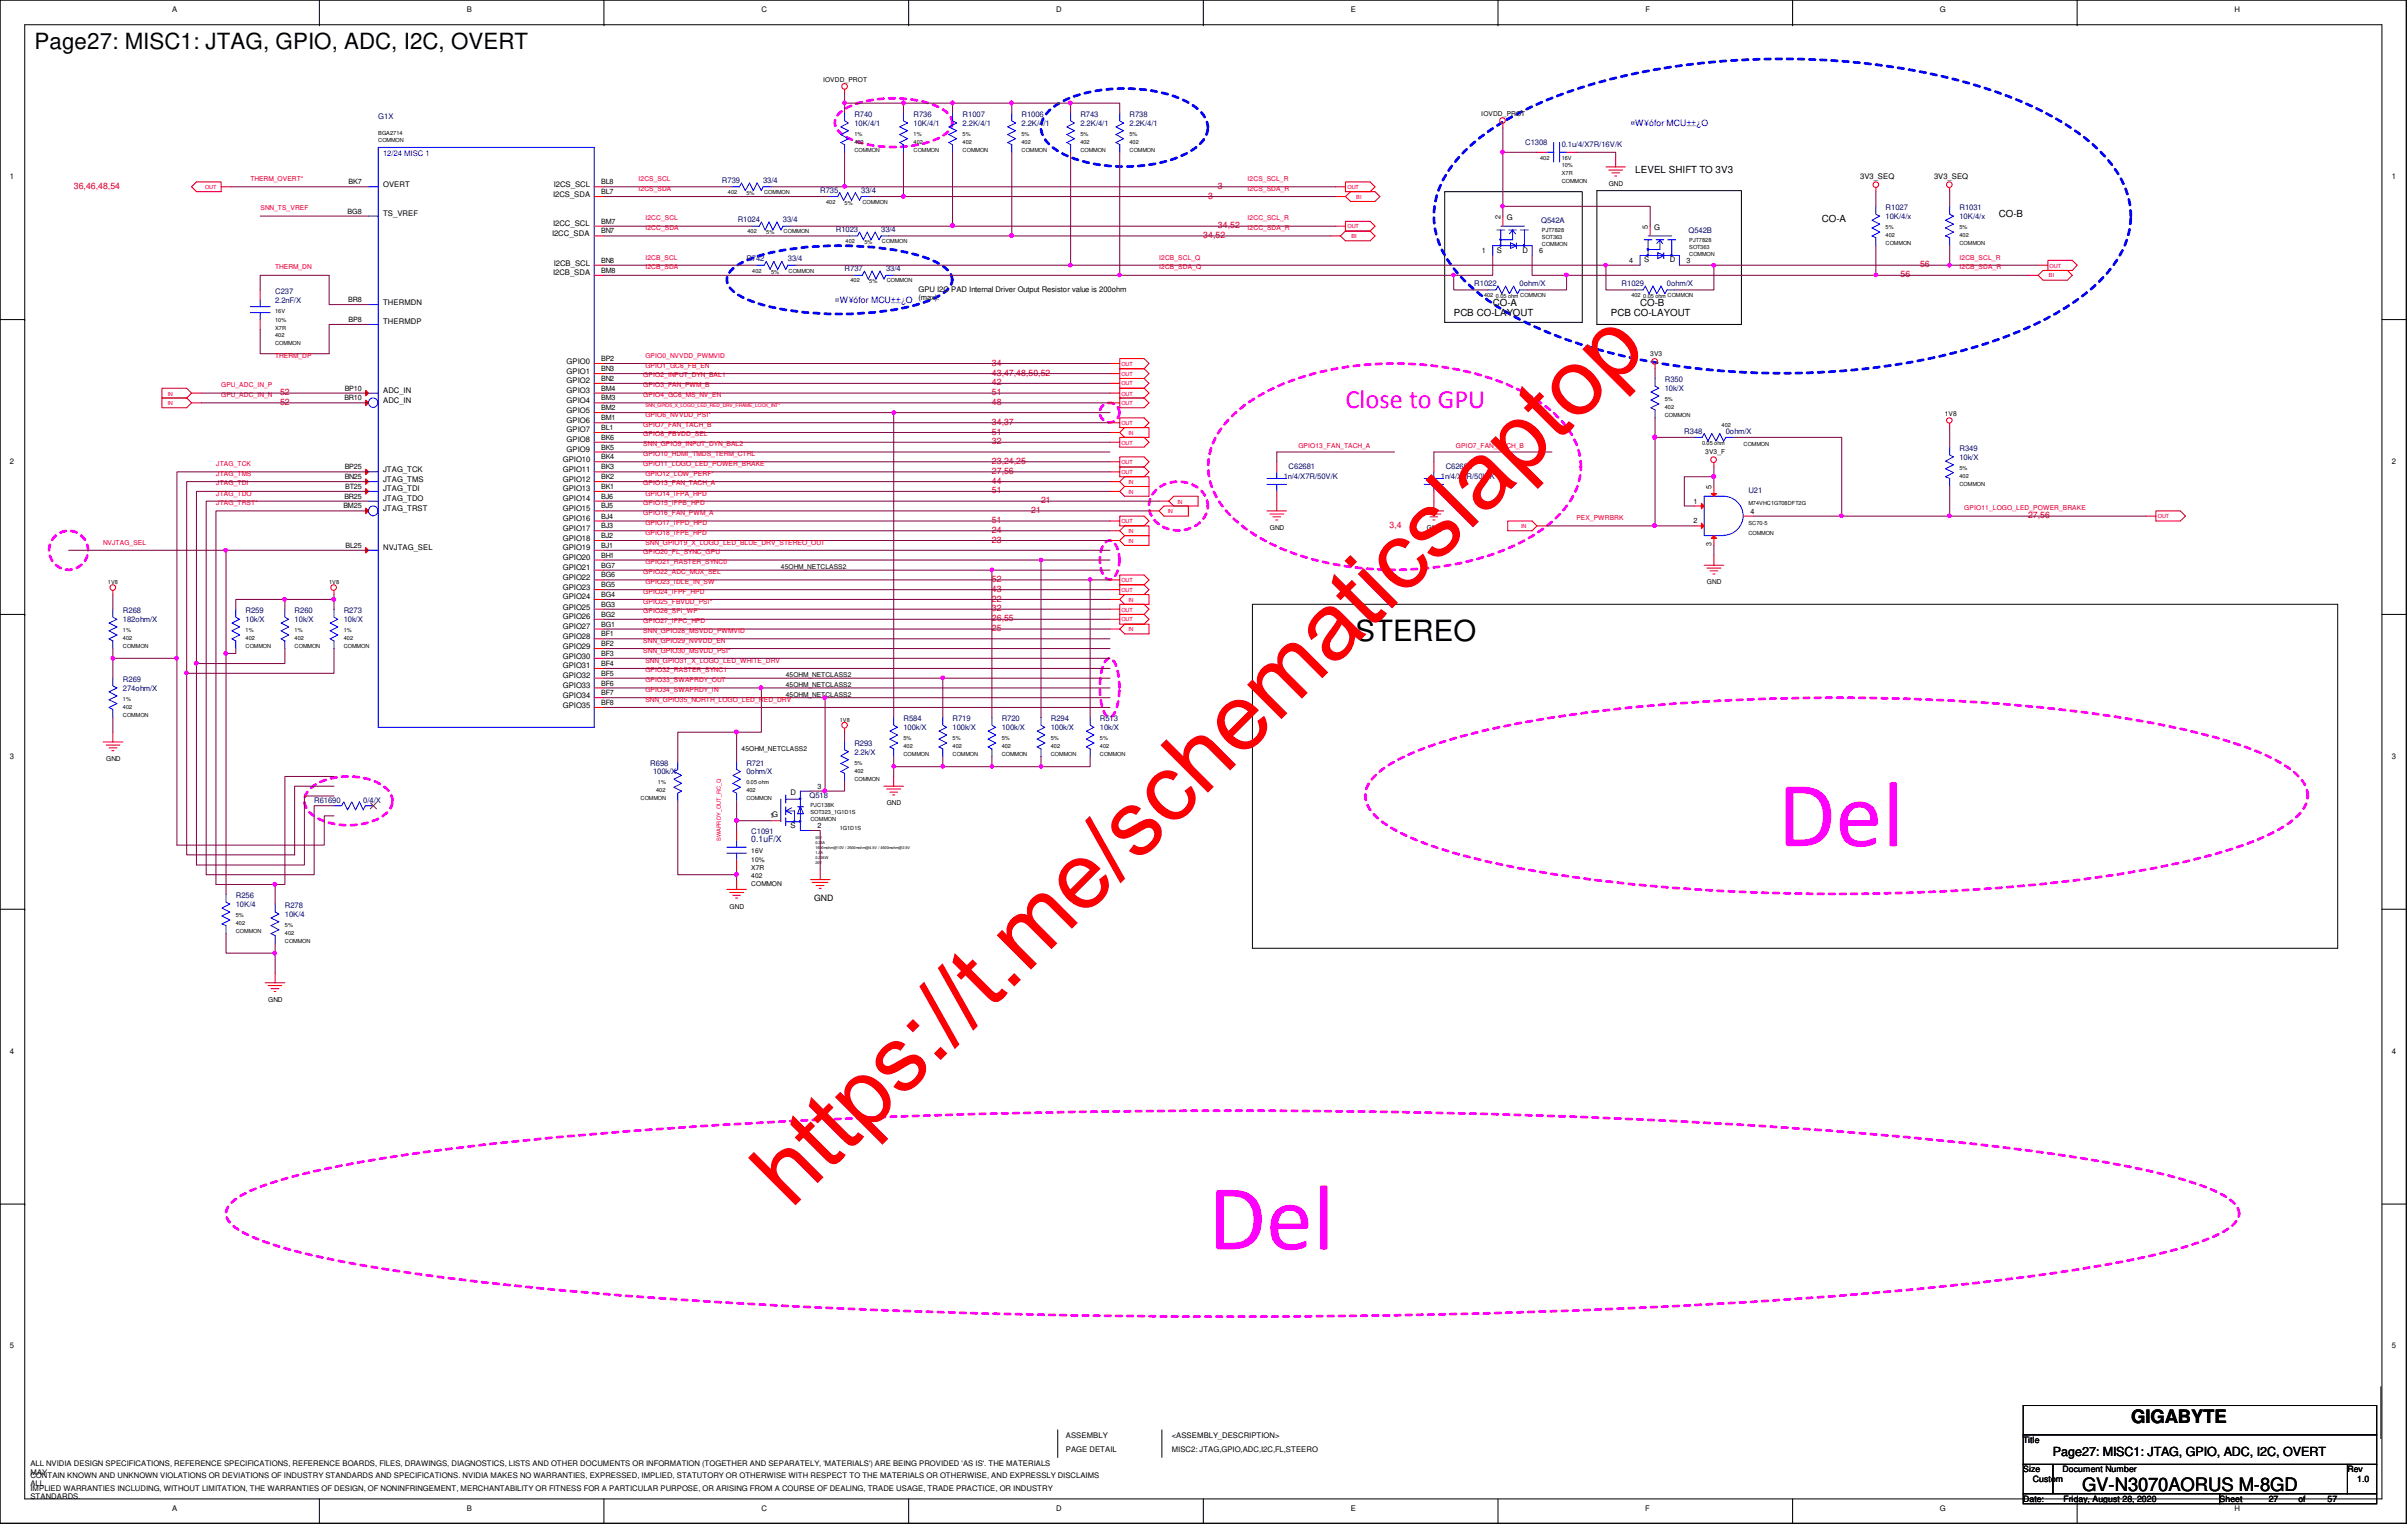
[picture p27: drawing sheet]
<svg xmlns="http://www.w3.org/2000/svg" width="293mm" height="185mm" viewBox="0 0 293 185" stroke-linecap="round" stroke-linejoin="round" font-family="sans-serif">
<defs><g id="words">
<g font-size="11.4" fill="#f0f">
<text x="216.1" y="102.8">Del</text>
<text x="146.9" y="151.8">Del</text>
</g>
<text font-size="11.4" fill="#f00" x="96.2" y="146.9" transform="rotate(-45 96.2 146.9)">https://t.me/schematicslaptop</text>
<text font-size="3.6" x="164.8" y="77.8">STEREO</text>
<text font-size="3.2" fill="#f0f" x="163.5" y="49.6">Close to GPU</text>
<text font-size="2.7" x="4.2" y="5.9">Page27: MISC1: JTAG, GPIO, ADC, I2C, OVERT</text>
<g font-size="2.2">
<text x="259" y="172.8">GIGABYTE</text>
<text x="253.1" y="181.1">GV-N3070AORUS M-8GD</text>
</g>
<text font-size="1.5" x="249.5" y="176.9">Page27: MISC1: JTAG, GPIO, ADC, I2C, OVERT</text>
<g font-size="1.2">
<text x="198.8" y="21">LEVEL SHIFT TO 3V3</text>
<text x="221.4" y="27">CO-A</text>
<text x="243" y="26.4">CO-B</text>
<text x="176.7" y="38.4">PCB CO-LAYOUT</text>
<text x="181.4" y="37.2">CO-A</text>
<text x="195.8" y="38.4">PCB CO-LAYOUT</text>
<text x="199.3" y="37.2">CO-B</text>
</g>
<g font-size="1.1" fill="#00f">
<text x="198.2" y="15.3">¤W¥ófor MCU±±¿O</text>
<text x="101.5" y="36.8">¤W¥ófor MCU±±¿O</text>
</g>
<g font-size="1.1" fill="#f00">
<text x="9" y="22.9">36,46,48,54</text>
<text x="148" y="22.9">3</text>
<text x="146.3" y="28.9">34,52</text>
<text x="146.9" y="24.1">3</text>
<text x="148" y="27.7">34,52</text>
<text x="231" y="33.7">56</text>
<text x="233.4" y="32.5">56</text>
<text x="120.6" y="46.8">42</text>
<text x="120.6" y="45.6">43,47,48,50,52</text>
<text x="120.6" y="44.4">34</text>
<text x="34" y="49.2">52</text>
<text x="34" y="48">52</text>
<text x="120.6" y="54">32</text>
<text x="120.6" y="52.8">51</text>
<text x="120.6" y="51.6">34,37</text>
<text x="120.6" y="49.2">48</text>
<text x="120.6" y="48">51</text>
<text x="120.6" y="59.9">51</text>
<text x="120.6" y="58.8">44</text>
<text x="120.6" y="57.6">27,56</text>
<text x="120.6" y="56.3">23,24,25</text>
<text x="120.6" y="65.9">23</text>
<text x="120.6" y="64.7">24</text>
<text x="120.6" y="63.5">51</text>
<text x="125.3" y="62.3">21</text>
<text x="126.5" y="61.1">21</text>
<text x="168.9" y="64.1">3,4</text>
<text x="246.5" y="62.9">27,56</text>
<text x="120.6" y="71.9">43</text>
<text x="120.6" y="70.7">52</text>
<text x="120.6" y="76.7">25</text>
<text x="120.6" y="75.5">26,55</text>
<text x="120.6" y="74.3">32</text>
<text x="120.6" y="73.1">22</text>
</g>
<text font-size="1.1" fill="#000080" x="91.3" y="102.3">0.1uF/X</text>
<g font-size="1.1">
<text x="99" y="109.5">GND</text>
<text x="245.9" y="175.3">Title</text>
<text x="245.9" y="178.9">Size</text>
<text x="250.7" y="178.9">Document Number</text>
<text x="285.3" y="178.9">Rev</text>
<text x="245.9" y="182.4">Date:</text>
<text x="247.1" y="180">Custom</text>
<text x="250.8" y="182.4">Friday, August 28, 2020</text>
<text x="269.8" y="182.4">Sheet</text>
<text x="275.8" y="182.4">27</text>
<text x="279.4" y="182.4">of</text>
<text x="282.9" y="182.4">57</text>
<text x="286.5" y="180">1.0</text>
</g>
<g font-size=".9">
<text x="20.9" y="1.4">A</text>
<text x="56.7" y="1.4">B</text>
<text x="92.5" y="1.4">C</text>
<text x="128.4" y="1.4">D</text>
<text x="164.2" y="1.4">E</text>
<text x="200" y="1.4">F</text>
<text x="235.8" y="1.4">G</text>
<text x="271.6" y="1.4">H</text>
<text x="1.2" y="21.8">1</text>
<text x="42.4" y="22.4">BK7</text>
<text x="46.6" y="22.7">OVERT</text>
<text x="67.2" y="23.9">I2CS_SDA</text>
<text x="67.3" y="22.7">I2CS_SCL</text>
<text x="73.1" y="23.6">BL7</text>
<text x="73.1" y="22.4">BL8</text>
<text x="226.1" y="21.8">3V3_SEQ</text>
<text x="235.1" y="21.8">3V3_SEQ</text>
<text x="290.7" y="21.8">1</text>
<text x="42.2" y="26">BG8</text>
<text x="46.6" y="26.3">TS_VREF</text>
<text x="67.1" y="28.7">I2CC_SDA</text>
<text x="67.2" y="27.5">I2CC_SCL</text>
<text x="73.1" y="28.4">BN7</text>
<text x="73.1" y="27.2">BM7</text>
<text x="182.4" y="26.6" transform="rotate(-90 182.4 26.6)">2</text>
<text x="183.1" y="26.8">G</text>
<text x="200.3" y="27.8" transform="rotate(-90 200.3 27.8)">5</text>
<text x="201" y="27.9">G</text>
<text x="67.2" y="33.4">I2CB_SDA</text>
<text x="67.3" y="32.3">I2CB_SCL</text>
<text x="73.1" y="33.1">BM8</text>
<text x="73.1" y="31.9">BN8</text>
<text x="111.6" y="35.5">GPU I2C PAD Internal Driver Output Resistor value is 200ohm</text>
<text x="180.1" y="30.7">1</text>
<text x="181.9" y="30.7">S</text>
<text x="185" y="30.7">D</text>
<text x="187.1" y="30.7">6</text>
<text x="198" y="31.9">4</text>
<text x="199.9" y="31.9">S</text>
<text x="202.9" y="31.9">D</text>
<text x="205" y="31.9">3</text>
<text x="42.3" y="36.7">BR8</text>
<text x="42.4" y="39.1">BP8</text>
<text x="46.6" y="39.4">THERMDP</text>
<text x="46.6" y="37">THERMDN</text>
<text x="111.6" y="36.4">(max).</text>
<text x="41.9" y="47.5">BP10</text>
<text x="46.6" y="47.8">ADC_IN</text>
<text x="68.9" y="47.8">GPIO3</text>
<text x="68.9" y="46.6">GPIO2</text>
<text x="68.9" y="45.4">GPIO1</text>
<text x="68.9" y="44.2">GPIO0</text>
<text x="73.1" y="47.5">BM4</text>
<text x="73.1" y="46.3">BN2</text>
<text x="73.1" y="45.1">BN3</text>
<text x="73.1" y="43.9">BP2</text>
<text x="41.9" y="48.6">BR10</text>
<text x="46.6" y="48.9">ADC_IN</text>
<text x="68.9" y="53.7">GPIO8</text>
<text x="68.9" y="52.5">GPIO7</text>
<text x="68.9" y="51.4">GPIO6</text>
<text x="68.9" y="50.2">GPIO5</text>
<text x="68.9" y="48.9">GPIO4</text>
<text x="73.1" y="53.4">BK6</text>
<text x="73.1" y="52.2">BL1</text>
<text x="73.1" y="51.1">BM1</text>
<text x="73.1" y="49.8">BM2</text>
<text x="73.1" y="48.6">BM3</text>
<text x="1.2" y="56.3">2</text>
<text x="41.9" y="58.2">BN25</text>
<text x="41.9" y="57">BP25</text>
<text x="42" y="59.4">BT25</text>
<text x="46.6" y="59.7">JTAG_TDI</text>
<text x="46.6" y="58.5">JTAG_TMS</text>
<text x="46.6" y="57.3">JTAG_TCK</text>
<text x="68.4" y="59.7">GPIO13</text>
<text x="68.4" y="58.5">GPIO12</text>
<text x="68.4" y="57.3">GPIO11</text>
<text x="68.4" y="56.1">GPIO10</text>
<text x="68.9" y="54.9">GPIO9</text>
<text x="73.1" y="59.4">BK1</text>
<text x="73.1" y="58.2">BK2</text>
<text x="73.1" y="57">BK3</text>
<text x="73.1" y="55.8">BK4</text>
<text x="73.1" y="54.6">BK5</text>
<text x="208" y="59.4" transform="rotate(-90 208 59.4)">5</text>
<text x="290.7" y="56.3">2</text>
<text x="41.7" y="61.8">BM25</text>
<text x="41.9" y="60.6">BR25</text>
<text x="46.6" y="62.1">JTAG_TRST</text>
<text x="46.6" y="60.9">JTAG_TDO</text>
<text x="68.4" y="65.7">GPIO18</text>
<text x="68.4" y="64.5">GPIO17</text>
<text x="68.4" y="63.3">GPIO16</text>
<text x="68.4" y="62.1">GPIO15</text>
<text x="68.4" y="60.9">GPIO14</text>
<text x="73.1" y="65.4">BJ2</text>
<text x="73.1" y="64.2">BJ3</text>
<text x="73.1" y="63">BJ4</text>
<text x="73.1" y="61.8">BJ5</text>
<text x="73.1" y="60.6">BJ6</text>
<text x="205.8" y="61.2">1</text>
<text x="205.8" y="63.6">2</text>
<text x="212.8" y="62.4">4</text>
<text x="42" y="66.5">BL25</text>
<text x="46.6" y="66.8">NVJTAG_SEL</text>
<text x="68.4" y="71.6">GPIO23</text>
<text x="68.4" y="70.4">GPIO22</text>
<text x="68.4" y="69.3">GPIO21</text>
<text x="68.4" y="68.1">GPIO20</text>
<text x="68.4" y="66.8">GPIO19</text>
<text x="73.1" y="71.3">BG5</text>
<text x="73.1" y="70.1">BG6</text>
<text x="73.1" y="69">BG7</text>
<text x="73.1" y="67.7">BH1</text>
<text x="73.1" y="66.5">BJ1</text>
<text x="208" y="66.4" transform="rotate(-90 208 66.4)">3</text>
<text x="68.4" y="77.6">GPIO28</text>
<text x="68.4" y="76.4">GPIO27</text>
<text x="68.4" y="75.2">GPIO26</text>
<text x="68.4" y="74">GPIO25</text>
<text x="68.4" y="72.8">GPIO24</text>
<text x="73.1" y="77.3">BF1</text>
<text x="73.1" y="76.1">BG1</text>
<text x="73.1" y="74.9">BG2</text>
<text x="73.1" y="73.7">BG3</text>
<text x="73.1" y="72.5">BG4</text>
<text x="68.4" y="83.6">GPIO33</text>
<text x="68.4" y="82.4">GPIO32</text>
<text x="68.4" y="81.2">GPIO31</text>
<text x="68.4" y="80">GPIO30</text>
<text x="68.4" y="78.8">GPIO29</text>
<text x="73.1" y="83.3">BF6</text>
<text x="73.1" y="82.1">BF5</text>
<text x="73.1" y="80.9">BF4</text>
<text x="73.1" y="79.7">BF3</text>
<text x="73.1" y="78.5">BF2</text>
<text x="68.4" y="86">GPIO35</text>
<text x="68.4" y="84.8">GPIO34</text>
<text x="73.1" y="85.6">BF8</text>
<text x="73.1" y="84.5">BF7</text>
<text x="1.2" y="92.2">3</text>
<text x="99.4" y="95.8">3</text>
<text x="290.7" y="92.2">3</text>
<text x="93.6" y="99.4">1G</text>
<text x="96.1" y="100.5">S</text>
<text x="96.1" y="96.6">D</text>
<text x="99.4" y="100.6">2</text>
<text x="1.2" y="128">4</text>
<text x="290.7" y="128">4</text>
<text x="1.2" y="163.8">5</text>
<text x="290.7" y="163.8">5</text>
<text x="3.7" y="179.6">CONTAIN KNOWN AND UNKNOWN VIOLATIONS OR DEVIATIONS OF INDUSTRY STANDARDS AND SPECIFICATIONS. NVIDIA MAKES NO WARRANTIES, EXPRESSED, IMPLIED, STATUTORY OR OTHERWISE WITH RESPECT TO THE MATERIALS OR OTHERWISE, AND EXPRESSLY DISCLAIMS</text>
<text x="3.7" y="178.1">ALL NVIDIA DESIGN SPECIFICATIONS, REFERENCE SPECIFICATIONS, REFERENCE BOARDS, FILES, DRAWINGS, DIAGNOSTICS, LISTS AND OTHER DOCUMENTS OR INFORMATION (TOGETHER AND SEPARATELY, 'MATERIALS') ARE BEING PROVIDED 'AS IS'. THE MATERIALS</text>
<text x="3.7" y="179.1">MAY</text>
<text x="129.5" y="176.3">PAGE DETAIL</text>
<text x="129.5" y="174.7">ASSEMBLY</text>
<text x="142.4" y="174.7">&lt;ASSEMBLY_DESCRIPTION&gt;</text>
<text x="142.4" y="176.3">MISC2: JTAG,GPIO,ADC,I2C,FL,STEERO</text>
<text x="3.7" y="180.6">ALL</text>
<text x="3.7" y="181.1">IMPLIED WARRANTIES INCLUDING, WITHOUT LIMITATION, THE WARRANTIES OF DESIGN, OF NONINFRINGEMENT, MERCHANTABILITY OR FITNESS FOR A PARTICULAR PURPOSE, OR ARISING FROM A COURSE OF DEALING, TRADE USAGE, TRADE PRACTICE, OR INDUSTRY</text>
<text x="3.7" y="182.1">STANDARDS.</text>
<text x="20.9" y="183.5">A</text>
<text x="56.7" y="183.5">B</text>
<text x="92.6" y="183.5">C</text>
<text x="128.4" y="183.5">D</text>
<text x="164.2" y="183.5">E</text>
<text x="200" y="183.5">F</text>
<text x="235.8" y="183.5">G</text>
<text x="271.6" y="183.5">H</text>
</g>
<g font-size=".9" fill="#000080">
<text x="46" y="14.4">G1X</text>
<text x="103.8" y="14.2">R740</text>
<text x="103.8" y="15.3">10K/4/1</text>
<text x="111" y="14.2">R736</text>
<text x="111" y="15.3">10K/4/1</text>
<text x="117" y="15.3">2.2K/4/1</text>
<text x="117" y="14.2">R1007</text>
<text x="124.2" y="15.3">2.2K/4/1</text>
<text x="124.2" y="14.2">R1006</text>
<text x="131.3" y="15.3">2.2K/4/1</text>
<text x="131.3" y="14.2">R743</text>
<text x="137.3" y="15.3">2.2K/4/1</text>
<text x="137.3" y="14.2">R738</text>
<text x="185.4" y="17.6">C1308</text>
<text x="189.8" y="17.9">0.1u/4/X7R/16V/K</text>
<text x="87.8" y="22.2">R739</text>
<text x="92.8" y="22.2">33/4</text>
<text x="99.7" y="23.4">R735</text>
<text x="104.7" y="23.4">33/4</text>
<text x="89.7" y="27">R1024</text>
<text x="95.2" y="27">33/4</text>
<text x="101.6" y="28.2">R1023</text>
<text x="107.1" y="28.2">33/4</text>
<text x="187.3" y="27.1">Q542A</text>
<text x="205.2" y="28.3">Q542B</text>
<text x="229.2" y="26.6">10K/4/x</text>
<text x="229.2" y="25.6">R1027</text>
<text x="238.2" y="26.6">10K/4/x</text>
<text x="238.2" y="25.6">R1031</text>
<text x="33.4" y="35.7">C237</text>
<text x="90.7" y="31.7">R742</text>
<text x="95.8" y="31.7">33/4</text>
<text x="102.7" y="33">R737</text>
<text x="107.7" y="33">33/4</text>
<text x="179.2" y="34.8">R1022</text>
<text x="184.7" y="34.8">0ohm/X</text>
<text x="197.1" y="34.8">R1029</text>
<text x="202.6" y="34.8">0ohm/X</text>
<text x="33.4" y="36.8">2.2nF/X</text>
<text x="202.4" y="46.4">R350</text>
<text x="202.4" y="47.5">10k/X</text>
<text x="204.7" y="52.7">R348</text>
<text x="209.8" y="52.7">0ohm/X</text>
<text x="156" y="58.2">1n/4/X7R/50V/K</text>
<text x="156.6" y="56.9">C62681</text>
<text x="175.1" y="58.2">1n/4/X7R/50V/K</text>
<text x="175.7" y="56.9">C62682</text>
<text x="212.5" y="59.9">U21</text>
<text x="238.2" y="54.8">R349</text>
<text x="238.2" y="55.9">10k/X</text>
<text x="14.9" y="75.6">182ohm/X</text>
<text x="14.9" y="74.5">R268</text>
<text x="29.8" y="75.6">10k/X</text>
<text x="29.8" y="74.5">R259</text>
<text x="35.8" y="75.6">10k/X</text>
<text x="35.8" y="74.5">R260</text>
<text x="41.8" y="75.6">10k/X</text>
<text x="41.8" y="74.5">R273</text>
<text x="14.9" y="83.9">274ohm/X</text>
<text x="14.9" y="82.8">R269</text>
<text x="109.8" y="87.6">R584</text>
<text x="109.8" y="88.7">100k/X</text>
<text x="115.8" y="87.6">R719</text>
<text x="115.8" y="88.7">100k/X</text>
<text x="121.8" y="88.7">100k/X</text>
<text x="121.8" y="87.6">R720</text>
<text x="127.7" y="88.7">100k/X</text>
<text x="127.7" y="87.6">R294</text>
<text x="133.7" y="87.6">R513</text>
<text x="133.7" y="88.7">10k/X</text>
<text x="79" y="93">R698</text>
<text x="79.4" y="94.1">100k/X</text>
<text x="90.7" y="94.1">0ohm/X</text>
<text x="90.7" y="93">R721</text>
<text x="103.8" y="91.7">2.2k/X</text>
<text x="103.8" y="90.6">R293</text>
<text x="38.2" y="97.5">R61690</text>
<text x="44.2" y="97.5">0/4/X</text>
<text x="91.3" y="101.3">C1091</text>
<text x="98.4" y="96.9">Q518</text>
<text x="28.7" y="110.2">10K/4</text>
<text x="28.7" y="109.1">R256</text>
<text x="34.6" y="111.4">10K/4</text>
<text x="34.6" y="110.3">R278</text>
</g>
<text font-size=".9" fill="#00f" x="46.6" y="19">12/24 MISC 1</text>
<g font-size=".8">
<text x="100" y="9.9">IOVDD_PROT</text>
<text x="180" y="14.1">IOVDD_PROT</text>
<text x="195.5" y="22.6">GND</text>
<text x="200.6" y="43.3">3V3</text>
<text x="236.4" y="50.5">1V8</text>
<text x="207.3" y="55.2">3V3_F</text>
<text x="154.3" y="64.4">GND</text>
<text x="173.4" y="64.4">GND</text>
<text x="94.9" y="69.2">45OHM_NETCLASS2</text>
<text x="207.5" y="71">GND</text>
<text x="95.5" y="82.3">45OHM_NETCLASS2</text>
<text x="95.5" y="83.5">45OHM_NETCLASS2</text>
<text x="95.5" y="84.7">45OHM_NETCLASS2</text>
<text x="12.9" y="92.5">GND</text>
<text x="90.1" y="91.3">45OHM_NETCLASS2</text>
<text x="107.8" y="97.8">GND</text>
<text x="91.3" y="107.6">COMMON</text>
<text x="91.3" y="103.7">16V</text>
<text x="91.3" y="106.6">402</text>
<text x="91.3" y="105.7">X7R</text>
<text x="91.3" y="104.7">10%</text>
<text x="88.7" y="110.4">GND</text>
<text x="32.6" y="121.7">GND</text>
</g>
<g font-size=".8" fill="#f00">
<text x="30.4" y="22">THERM_OVERT*</text>
<text x="77.6" y="22">I2CS_SCL</text>
<text x="77.6" y="23.2">I2CS_SDA</text>
<text x="151.6" y="22">I2CS_SCL_R</text>
<text x="151.6" y="23.2">I2CS_SDA_R</text>
<text x="31.7" y="25.6">SNN_TS_VREF</text>
<text x="78.4" y="26.8">I2CC_SCL</text>
<text x="78.4" y="27.9">I2CC_SDA</text>
<text x="151.6" y="26.8">I2CC_SCL_R</text>
<text x="151.6" y="27.9">I2CC_SDA_R</text>
<text x="33.4" y="32.7">THERM_DN</text>
<text x="78.4" y="31.5">I2CB_SCL</text>
<text x="78.4" y="32.7">I2CB_SDA</text>
<text x="140.9" y="31.5">I2CB_SCL_Q</text>
<text x="140.9" y="32.7">I2CB_SDA_Q</text>
<text x="238.2" y="31.5">I2CB_SCL_R</text>
<text x="238.2" y="32.7">I2CB_SDA_R</text>
<text x="26.9" y="47">GPU_ADC_IN_P</text>
<text x="33.4" y="43.5">THERM_DP</text>
<text x="78.2" y="45.8">GPIO2_INPUT_DYN_BAL1</text>
<text x="78.2" y="47">GPIO3_FAN_PWM_B</text>
<text x="78.4" y="43.5">GPIO0_NVVDD_PWMVID</text>
<text x="78.4" y="44.7">GPIO1_GC6_FB_EN</text>
<text x="26.9" y="48.3">GPU_ADC_IN_N</text>
<text x="78.2" y="48.3">GPIO4_GC6_MS_NV_EN</text>
<text x="78.2" y="51.8">GPIO7_FAN_TACH_B</text>
<text x="78.2" y="53">GPIO8_FBVDD_SEL</text>
<text x="78.4" y="50.6">GPIO6_NVVDD_PSI*</text>
<text x="26.3" y="56.6">JTAG_TCK</text>
<text x="26.3" y="59">JTAG_TDI</text>
<text x="26.3" y="57.8">JTAG_TMS</text>
<text x="78.2" y="55.4">GPIO10_HDMI_TMDS_TERM_CTRL</text>
<text x="78.2" y="56.6">GPIO11_LOGO_LED_POWER_BRAKE</text>
<text x="78.2" y="59">GPIO13_FAN_TACH_A</text>
<text x="78.2" y="54.2">SNN_GPIO9_INPUT_DYN_BAL2</text>
<text x="78.4" y="57.8">GPIO12_LOW_PERF*</text>
<text x="157.8" y="54.4">GPIO13_FAN_TACH_A</text>
<text x="177" y="54.4">GPIO7_FAN_TACH_B</text>
<text x="26.3" y="60.2">JTAG_TDO</text>
<text x="26.3" y="61.4">JTAG_TRST*</text>
<text x="78.2" y="62.6">GPIO16_FAN_PWM_A</text>
<text x="78.2" y="61.4">GPIO15_IFPB_HPD</text>
<text x="78.4" y="63.8">GPIO17_IFPD_HPD</text>
<text x="78.4" y="64.9">GPIO18_IFPE_HPD</text>
<text x="78.4" y="60.2">GPIO14_IFPA_HPD</text>
<text x="191.6" y="63.2">PEX_PWRBRK</text>
<text x="238.8" y="62">GPIO11_LOGO_LED_POWER_BRAKE</text>
<text x="12.5" y="66.2">NVJTAG_SEL</text>
<text x="78.2" y="67.4">GPIO20_FL_SYNC_GPU</text>
<text x="78.2" y="69.7">GPIO22_ADC_MUX_SEL</text>
<text x="78.4" y="66.2">SNN_GPIO19_X_LOGO_LED_BLUE_DRV_STEREO_OUT</text>
<text x="78.4" y="68.5">GPIO21_RASTER_SYNC0</text>
<text x="78.4" y="70.9">GPIO23_IDLE_IN_SW</text>
<text x="78.2" y="72.1">GPIO24_IFPF_HPD</text>
<text x="78.2" y="73.3">GPIO25_FBVDD_PSI*</text>
<text x="78.2" y="74.5">GPIO26_SPI_WP*</text>
<text x="78.2" y="75.7">GPIO27_IFPC_HPD</text>
<text x="78.2" y="76.9">SNN_GPIO28_MSVDD_PWMVID</text>
<text x="78.2" y="78.1">SNN_GPIO29_NVVDD_EN</text>
<text x="78.2" y="79.3">SNN_GPIO30_MSVDD_PSI*</text>
<text x="78.4" y="80.5">SNN_GPIO31_X_LOGO_LED_WHITE_DRV</text>
<text x="78.4" y="81.7">GPIO32_RASTER_SYNC1</text>
<text x="78.4" y="82.8">GPIO33_SWAPRDY_OUT</text>
<text x="78.4" y="84.1">GPIO34_SWAPRDY_IN</text>
<text x="78.4" y="85.3">SNN_GPIO35_NORTH_LOGO_LED_RED_DRV</text>
</g>
<g font-size=".7">
<text x="46" y="16.4">BGA2714</text>
<text x="46" y="17.2">COMMON</text>
<text x="103.8" y="17.5">402</text>
<text x="103.8" y="16.5">1%</text>
<text x="111" y="17.5">402</text>
<text x="111" y="16.5">1%</text>
<text x="117" y="16.5">5%</text>
<text x="117" y="17.5">402</text>
<text x="124.2" y="16.5">5%</text>
<text x="124.2" y="17.5">402</text>
<text x="131.3" y="16.5">5%</text>
<text x="131.3" y="17.5">402</text>
<text x="137.3" y="16.5">5%</text>
<text x="137.3" y="17.5">402</text>
<text x="88.5" y="23.5">402</text>
<text x="90.7" y="23.7">5%</text>
<text x="92.9" y="23.5">COMMON</text>
<text x="103.8" y="18.4">COMMON</text>
<text x="111" y="18.4">COMMON</text>
<text x="117" y="18.4">COMMON</text>
<text x="124.2" y="18.4">COMMON</text>
<text x="131.3" y="18.4">COMMON</text>
<text x="137.3" y="18.4">COMMON</text>
<text x="187.2" y="19.4">402</text>
<text x="189.8" y="22.2">COMMON</text>
<text x="189.8" y="20.3">10%</text>
<text x="189.8" y="21.3">X7R</text>
<text x="189.8" y="19.4">16V</text>
<text x="90.8" y="28.3">402</text>
<text x="93.1" y="28.4">5%</text>
<text x="95.3" y="28.3">COMMON</text>
<text x="100.4" y="24.8">402</text>
<text x="102.7" y="24.8">5%</text>
<text x="102.8" y="29.5">402</text>
<text x="104.8" y="24.8">COMMON</text>
<text x="105.1" y="29.6">5%</text>
<text x="107.2" y="29.5">COMMON</text>
<text x="187.4" y="28.2">PJT7828</text>
<text x="187.4" y="29">SOT363</text>
<text x="187.4" y="29.9">COMMON</text>
<text x="205.3" y="29.4">PJT7828</text>
<text x="229.2" y="29.8">COMMON</text>
<text x="229.2" y="28.8">402</text>
<text x="229.2" y="27.9">5%</text>
<text x="238.2" y="29.8">COMMON</text>
<text x="238.2" y="27.9">5%</text>
<text x="238.2" y="28.8">402</text>
<text x="91.4" y="33.1">402</text>
<text x="93.7" y="33.2">5%</text>
<text x="95.8" y="33.1">COMMON</text>
<text x="103.4" y="34.3">402</text>
<text x="105.7" y="34.4">5%</text>
<text x="107.8" y="34.3">COMMON</text>
<text x="205.3" y="31.1">COMMON</text>
<text x="205.3" y="30.2">SOT363</text>
<text x="33.4" y="40">X7R</text>
<text x="33.4" y="38">16V</text>
<text x="33.4" y="41">402</text>
<text x="33.4" y="39.1">10%</text>
<text x="33.4" y="42">COMMON</text>
<text x="180.4" y="36.1">402</text>
<text x="181.8" y="36.2">0.05 ohm COMMON</text>
<text x="198.3" y="36.1">402</text>
<text x="199.7" y="36.2">0.05 ohm COMMON</text>
<text x="202.4" y="50.7">COMMON</text>
<text x="202.4" y="49.7">402</text>
<text x="202.4" y="48.7">5%</text>
<text x="209.3" y="51.9">402</text>
<text x="206.9" y="54.1">0.05 ohm</text>
<text x="211.9" y="54.2">COMMON</text>
<text x="238.2" y="58">402</text>
<text x="238.2" y="59">COMMON</text>
<text x="238.2" y="57.1">5%</text>
<text x="212.5" y="65">COMMON</text>
<text x="212.5" y="63.8">SC70-5</text>
<text x="212.5" y="61.4">M74VHC1GT08DFT2G</text>
<text x="13.1" y="71">1V8</text>
<text x="40" y="71">1V8</text>
<text x="14.9" y="76.8">1%</text>
<text x="14.9" y="77.8">402</text>
<text x="29.8" y="77.8">402</text>
<text x="29.8" y="76.8">1%</text>
<text x="35.8" y="77.8">402</text>
<text x="35.8" y="76.8">1%</text>
<text x="41.8" y="77.8">402</text>
<text x="41.8" y="76.8">1%</text>
<text x="14.9" y="78.7">COMMON</text>
<text x="29.8" y="78.7">COMMON</text>
<text x="35.8" y="78.7">COMMON</text>
<text x="41.8" y="78.7">COMMON</text>
<text x="14.9" y="87.1">COMMON</text>
<text x="14.9" y="85.2">1%</text>
<text x="14.9" y="86.1">402</text>
<text x="102.1" y="87.7">1V8</text>
<text x="109.8" y="89.9">5%</text>
<text x="115.8" y="89.9">5%</text>
<text x="121.8" y="89.9">5%</text>
<text x="127.7" y="89.9">5%</text>
<text x="133.7" y="89.9">5%</text>
<text x="80" y="95.3">1%</text>
<text x="90.7" y="95.3">0.05 ohm</text>
<text x="103.8" y="94.8">COMMON</text>
<text x="103.8" y="93.9">402</text>
<text x="103.8" y="92.9">5%</text>
<text x="109.8" y="91.8">COMMON</text>
<text x="109.8" y="90.9">402</text>
<text x="115.8" y="91.8">COMMON</text>
<text x="115.8" y="90.9">402</text>
<text x="121.8" y="91.8">COMMON</text>
<text x="121.8" y="90.9">402</text>
<text x="127.7" y="90.9">402</text>
<text x="127.7" y="91.8">COMMON</text>
<text x="133.7" y="90.9">402</text>
<text x="133.7" y="91.8">COMMON</text>
<text x="77.9" y="97.2">COMMON</text>
<text x="79.8" y="96.3">402</text>
<text x="90.7" y="97.2">COMMON</text>
<text x="90.7" y="96.3">402</text>
<text x="98.5" y="98">PJC138K</text>
<text x="98.5" y="98.9">SOT323_1G1D1S</text>
<text x="98.5" y="99.7">COMMON</text>
<text x="102.1" y="100.8">1G1D1S</text>
<text x="28.7" y="113.3">COMMON</text>
<text x="28.7" y="112.4">402</text>
<text x="28.7" y="111.4">5%</text>
<text x="34.6" y="112.6">5%</text>
<text x="34.6" y="113.6">402</text>
<text x="34.6" y="114.5">COMMON</text>
</g>
<g font-size=".7" fill="#f00">
<text x="24.9" y="22.9">OUT</text>
<text x="163.8" y="22.9">OUT</text>
<text x="163.8" y="27.7">OUT</text>
<text x="164.3" y="28.9">BI</text>
<text x="164.8" y="24.2">BI</text>
<text x="249" y="33.7">BI</text>
<text x="249.1" y="32.5">OUT</text>
<text x="136.3" y="46.8">OUT</text>
<text x="136.3" y="45.6">OUT</text>
<text x="136.3" y="44.4">OUT</text>
<text x="20.4" y="49.2">IN</text>
<text x="20.4" y="48">IN</text>
<text x="136.3" y="51.6">OUT</text>
<text x="136.3" y="49.2">OUT</text>
<text x="136.3" y="48">OUT</text>
<text x="137.2" y="52.8">IN</text>
<text x="136.3" y="57.6">OUT</text>
<text x="136.3" y="56.4">OUT</text>
<text x="136.3" y="54">OUT</text>
<text x="137.2" y="60">IN</text>
<text x="137.2" y="58.8">IN</text>
<text x="136.3" y="63.5">OUT</text>
<text x="137.2" y="66">IN</text>
<text x="137.2" y="64.7">IN</text>
<text x="141.9" y="62.4">IN</text>
<text x="143.1" y="61.2">IN</text>
<text x="184.9" y="64.1">IN</text>
<text x="262.3" y="62.9">OUT</text>
<text x="136.3" y="71.9">OUT</text>
<text x="136.3" y="70.7">OUT</text>
<text x="136.3" y="75.5">OUT</text>
<text x="136.3" y="74.3">OUT</text>
<text x="137.2" y="76.7">IN</text>
<text x="137.2" y="73.1">IN</text>
<text x="87.6" y="102.2" transform="rotate(-90 87.6 102.2)">SWAPRDY_OUT_RC_Q</text>
</g>
<text font-size=".6" fill="#f00" x="78.4" y="49.4">SNN_GPIO5_X_LOGO_LED_RED_DRV_FRAME_LOCK_INT*</text>
<g font-size=".5">
<text x="99.1" y="101.9">50V</text>
<text x="99.1" y="103.1">1600mohm@10V / 2500mohm@4.5V / 4500mohm@2.5V</text>
<text x="99.1" y="102.5">0.36A</text>
<text x="99.1" y="104.3">0.236W</text>
<text x="99.1" y="103.7">1.2A</text>
<text x="99.1" y="104.9">20V</text>
</g>
<text font-size=".3" fill="#fff" x="224.1" y="62.2">GPIO11_LOGO_LED_POWER_BRAKE</text>
</g></defs>
<g fill="none" stroke="#000" stroke-width=".12">
<path d="M0 0h292.5v185M0 0h.1M0 0v185M3 3h286.5v179.1h-286.5zM38.8 3h.1M38.8 0v3M73.4 3h.1M73.4 0v3M110.4 3h.1M110.4 0v3M146.3 3h.1M146.3 0v3"/>
<path d="M182.1 3h.1M182.1 0v3M217.9 3h.1M217.9 0v3M252.5 3h.1M252.5 0v3M0 38.8h3M3 38.8h.1M175.6 23.3h16.7v15.9h-16.7zM194.1 23.2h17.6v16.2h-17.6zM289.5 38.8h3M0 74.6h3"/>
<path d="M3 74.6h.1M152.2 73.4h131.9v41.8h-131.9zM289.5 74.6h3M0 110.4h3M3 110.4h.1M289.5 110.4h3M0 146.3h3M3 146.3h.1M289.5 146.3h3M128.6 173.7v3.3M141.2 173.7v3.3M245.9 170.7h43v3.6h-43z"/>
<path d="M245.9 174.3h43v3.6h-43zM245.9 177.9h3.6v3.5h-3.6zM249.5 177.9h35.8v3.5h-35.8zM285.3 177.9h3.6v3.5h-3.6zM289.4 168.4v6.4M0 185h292.5M0 185h.1M38.8 182.1v2.9M73.4 182.1v2.9M110.4 182.1v2.9M146.3 182.1v2.9M182.1 182.1v2.9"/>
<path d="M217.9 182.1v2.9M245.9 181.4h23.9v1.3h-23.9zM252.5 182.1v2.9M269.8 181.4h19.1v1.3h-19.1zM292.5 185h.1"/>
</g>
<g fill="none" stroke="#f0f" stroke-width=".34" stroke-dasharray=".7 .7">
<path d="M101.8 14a7.3 7.3 0 0 1 4.5-1.9 14 14 0 0 1 8.1 1 2.23 2.23 0 0 1 1.3 1.8 2.23 2.23 0 0 1-1.3 1.7 14.2 14.2 0 0 1-11.3 .2 2.45 2.45 0 0 1-1.6-1.9l.1-.5zM140.7 59.4a4 4 0 0 1 5.8 .9 2.81 2.81 0 0 1-1.9 3.9 3.8 3.8 0 0 1-4.7-1.6 2.63 2.63 0 0 1 .8-3.2zM149.3 51a19.9 19.9 0 0 1 8.2-4.9 38.5 38.5 0 0 1 25.7 .6 17.1 17.1 0 0 1 7.4 5.4 7.5 7.5 0 0 1 0 9.2 17.2 17.2 0 0 1-7.4 5.4 38 38 0 0 1-27.4 0 17.1 17.1 0 0 1-7.4-5.4 7.5 7.5 0 0 1 0-9.2zM134.3 66a.72 .72 0 0 1 1.2 0 3.8 3.8 0 0 1 0 4.1 .71 .71 0 0 1-1.2 0 3.9 3.9 0 0 1 0-4.1zM37.7 95.8a8 8 0 0 1 7.3-1.1 3.9 3.9 0 0 1 2.6 2 2.07 2.07 0 0 1-1.2 2.5 8.4 8.4 0 0 1-8.2 0 2.22 2.22 0 0 1-1.1-2.5l.2-.5zM134.6 80.1l.3-.1a1.51 1.51 0 0 1 .9 1.3 8.3 8.3 0 0 1-.4 5.5l-.3 .2-.2 .1a1.49 1.49 0 0 1-1-1.3 8.5 8.5 0 0 1 .4-5.5zM167.1 94.3a15.1 15.1 0 0 1 4.9-3 83.9 83.9 0 0 1 19.2-4.5 253.2 253.2 0 0 1 64 0 84.1 84.1 0 0 1 19.2 4.5 15.1 15.1 0 0 1 4.9 3 3 3 0 0 1 0 4.7 15.1 15.1 0 0 1-4.9 3 83.9 83.9 0 0 1-19.2 4.5 251.6 251.6 0 0 1-64 0 83.8 83.8 0 0 1-19.2-4.5 15.1 15.1 0 0 1-4.9-3 3.1 3.1 0 0 1 0-4.7zM28.6 145.7l1.4-.8a45.9 45.9 0 0 1 10.4-3.1 275.1 275.1 0 0 1 28.6-3.8 971.6 971.6 0 0 1 89.2-3.1 910.5 910.5 0 0 1 72.4 3.1 275.4 275.4 0 0 1 28.6 3.8 46 46 0 0 1 10.5 3.1l1.3 .8 .9 .8 .3 .9-.3 .9-.9 .8-1.3 .8a46 46 0 0 1-10.5 3.1 275 275 0 0 1-28.6 3.8 966.4 966.4 0 0 1-89.2 3.1 906 906 0 0 1-72.4-3.1 274.7 274.7 0 0 1-28.6-3.8 45.9 45.9 0 0 1-10.4-3.1l-1.4-.8-.8-.8-.3-.9 .3-.9z"/>
<circle cx="134.9" cy="50.1" r="1.19"/>
<circle cx="8.3" cy="66.8" r="2.37"/>
</g>
<path d="M127.5 13.5a11.3 11.3 0 0 1 6.2-2.5 18.5 18.5 0 0 1 10.6 1.4 4.6 4.6 0 0 1 2.4 2.4 2.58 2.58 0 0 1-.8 2.7 11.5 11.5 0 0 1-6.3 2.5 18.2 18.2 0 0 1-10.6-1.4 4.6 4.6 0 0 1-2.4-2.4 2.62 2.62 0 0 1 .9-2.7zM177.9 18.5a30.1 30.1 0 0 1 9.8-6.2 74.3 74.3 0 0 1 25.9-5.1 83.7 83.7 0 0 1 27.6 3.5 38.8 38.8 0 0 1 12.9 6.6 12.8 12.8 0 0 1 4.8 7.6 9.9 9.9 0 0 1-2.4 7.9 25.6 25.6 0 0 1-8.9 6.5 65.6 65.6 0 0 1-22.1 5.6 86.1 86.1 0 0 1-33.4-3.1 38.8 38.8 0 0 1-13-6.7 12.8 12.8 0 0 1-4.7-7.5 10 10 0 0 1 2.4-7.9zM88.8 33a6.8 6.8 0 0 1 3-1.8 38.8 38.8 0 0 1 16.7-.9 14.9 14.9 0 0 1 6.3 2.2 1.69 1.69 0 0 1 0 3 15 15 0 0 1-6.3 2.2 40.6 40.6 0 0 1-15.6-.6 9.1 9.1 0 0 1-4.1-2.1 1.47 1.47 0 0 1 0-2z" fill="none" stroke="#00f" stroke-width=".34" stroke-dasharray=".7 .7"/>
<g fill="none" stroke="#f00" stroke-width=".12">
<path d="M102.7 10.9v.4M130.1 13.7h.1M130.1 18.5h.1M182.7 15v.5M186.8 18.5h1.2M190.4 18.5h1.2M196.4 19.1v1.2M23.3 22.7l.6-.6h3v1.2h-3zM26.9 22.7h1.2M161.8 28.7h1.1M162.3 27.5h1.2M162.3 22.7h1.2"/>
<path d="M162.3 23.9h1.2M163.5 28.1l-.6 .6M163.5 23.9l.7-.6h2.9l.6 .6-.6 .6h-2.9zM163.5 28.1h3M163.5 28.1v-1.2h3l.6 .6-.6 .6M163.5 22.1h3l.6 .6-.6 .6h-3zM166.5 28.1l.6 .6-.6 .6h-3l-.6-.6M195.2 20.3h2.4M195.5 20.7h1.7M195.9 21h.9M196.3 21.4h.2M198.8 35.2h.1"/>
<path d="M199.3 32.2h.1M200.6 27.5v1.2M203.5 35.2h.1M204.1 32.2h.1M228 22.8v.5M237 22.8v.5M246.5 33.4h1.2M247.7 32.2h1.2M248.3 32.9h3l.6 .5-.6 .6h-3l-.6-.6zM248.9 31.6h3l.6 .6-.6 .7h-3zM22.7 48.3h-3v1.2h3l.6-.6h1.2M22.7 48.3l.6 .6"/>
<path d="M23.3 47.8l-.6-.6h-3v1.1h3M24.5 47.8h-1.2l-.6 .5M134.9 57.3h1.2M134.9 56.1h1.2M134.9 53.7h1.2M134.9 51.4h1.2M134.9 48.9h1.2M134.9 47.8h1.2M134.9 46.6h1.2M134.9 45.4h1.2M134.9 44.2h1.2M134.9 59.7h1.2"/>
<path d="M134.9 58.5h1.2M134.9 52.5h1.2M136.1 58.5l.6 .6M136.1 56.7h3l.6 .6-.6 .6h-3zM136.1 55.5h3l.6 .6-.6 .6h-3zM136.1 53.1h3l.6 .6-.6 .6h-3zM136.1 50.8h3l.6 .6-.6 .5h-3zM136.1 48.3h3l.6 .6-.6 .6h-3zM136.1 43.6h3l.6 .6-.6 .6h-3zM136.1 58.5l.6-.6h3v1.2h-3M136.7 59.1h3v1.2h-3l-.6-.6M136.7 59.1l-.6 .6"/>
<path d="M136.7 51.9h3v1.2h-3l-.6-.6zM139.1 47.2l.6 .6-.6 .5M139.1 46l.6 .6-.6 .6M139.1 44.8l.6 .6-.6 .6M139.1 47.2h-3v1.1h3M139.1 46h-3v1.2h3M139.1 44.8h-3v1.2h3M174.3 59.7v2.4M174.3 56.1v1.2M201.2 44.3v.5M201.2 46h.1M201.2 50.8h.1"/>
<path d="M206 53.1h.1M208.3 56.2v.5M210.7 53.1h.1M237 51.4v.5M13.7 71.8v.4M34.6 74h.1M34.6 78.8h.1M40.6 71.8v.4M40.6 74h.1M40.6 78.8h.1M134.9 75.2h1.2M134.9 74h1.2"/>
<path d="M134.9 71.6h1.2M134.9 70.4h1.2M134.9 63.3h1.2M134.9 76.4h1.2M134.9 72.8h1.2M134.9 65.7h1.2M134.9 64.5h1.2M136.1 64.5l.6 .6M136.1 74.6h3l.6 .6-.6 .6h-3zM136.1 73.4h3l.6 .6-.6 .6h-3zM136.1 71h3l.6 .6-.6 .6h-3zM136.1 69.8h3l.6 .6-.6 .6h-3z"/>
<path d="M136.1 62.7h3l.6 .6-.6 .6h-3zM136.1 72.8l.6-.6h3v1.2h-3zM136.1 64.5l.6-.6h3v1.2h-3M136.7 65.1h3v1.2h-3l-.6-.6M136.7 75.8h3v1.2h-3l-.6-.6zM136.7 65.1l-.6 .6M139.7 62.1h1.2M140.9 60.9h1.2M141.5 61.5h2.9v1.2h-2.9l-.6-.6zM142.7 60.3h2.9v1.2h-2.9l-.6-.6zM154 62.1h2.4M154.3 62.4h1.7"/>
<path d="M154.7 62.8h1M155.1 63.2h.2M155.2 60.9v1.2M173.1 62.1h2.4M173.4 62.4h1.7M173.8 62.8h1M174.2 63.2h.2M183.3 63.3h2.9l.6 .6-.6 .6h-2.9zM186.8 63.9h1.2M207.1 68.7h2.4M207.5 69h1.7M207.9 69.3h.9"/>
<path d="M208.2 69.7h.2M208.3 67.4v1.3M260.9 62.7h1.1M262 62.1h3l.6 .6-.6 .6h-3zM12.5 90.1h2.4M12.9 90.5h1.7M13.3 90.8h.9M13.6 91.2h.2M13.7 88.9v1.2M40.6 97.9h.1M45.4 97.9h.1M102.7 88.5v.4"/>
<path d="M107.4 95.5h2.4M107.8 95.8h1.7M108.2 96.2h.9M108.5 96.6h.3M108.6 94.3v1.2M126.5 87.2h.1M126.5 91.9h.1M132.5 87.2h.1M132.5 91.9h.1M32.2 119.4h2.4M32.6 119.7h1.6M33.4 118.2v1.2"/>
<path d="M88.3 108h2.4M88.7 108.4h1.7M89.1 108.8h.9M89.4 109.1h.3M89.5 106.8v1.2M98.5 106.8h2.4M98.7 107.2h1.9M99.2 107.6h1M99.6 107.9h.2M99.7 105.7v1.1M32.9 120.1h1M33.3 120.4h.2"/>
<circle cx="102.7" cy="10.5" r=".34"/>
<circle cx="182.6" cy="14.6" r=".34"/>
<circle cx="228" cy="22.4" r=".34"/>
<circle cx="236.9" cy="22.4" r=".34"/>
<circle cx="201.1" cy="43.9" r=".34"/>
<circle cx="208.3" cy="55.8" r=".34"/>
<circle cx="236.9" cy="51.1" r=".33"/>
<circle cx="13.7" cy="71.4" r=".34"/>
<circle cx="40.6" cy="71.4" r=".34"/>
<circle cx="102.7" cy="88.1" r=".34"/>
</g>
<g fill="none" stroke="#00f" stroke-width=".12">
<path d="M46 17.9h26.2v70.4h-26.2zM130.1 13.7v1l.5 .2-.9 .5 .9 .5-.9 .4 .9 .5-.9 .5 .4 .3v.9M188 18.5h.8M188.8 17.3v2.4M189.6 18.5h.8M189.6 17.3v2.4M44.8 26.2h1.2M44.8 39.4h1.2M44.8 37h1.2M44.8 22.7h1.2M72.2 23.9h.1M72.2 22.7h.1"/>
<path d="M72.2 28.7h.1M72.2 27.5h.1M72.2 33.4h.1M72.2 32.2h.1M198.8 35.2h.9l.3-.4 .4 .9 .5-.9 .5 .9 .5-.9 .5 .9 .2-.5h.9M199.9 29.1h.9M200.2 30.9h.2v.2h-.2zM200.2 30.2h.2v.1h-.2zM200.3 28.7h2.9M200.3 29.1v1.9M200.6 28.7h.1M201.3 29.1h.9"/>
<path d="M201.4 29.6l.4-.5v1.2h-1.5M201.5 30.7l.7 .3-.7 .4zM201.8 29.1l.3 .5M202.2 30.7v.7M202.7 29.1h1M203.1 30.9l.1 .1v.1zM203.2 29.1v1.9M204.1 32.2v-1.2h-4.8v1.2M44.8 58.5h1.2M44.8 59.7h1.2M44.8 57.3h1.2M44.8 47.8h1.2"/>
<path d="M72.2 59.7h.1M72.2 58.5h.1M72.2 57.3h.1M72.2 56.1h.1M72.2 54.9h.1M72.2 53.7h.1M72.2 52.5h.1M72.2 51.4h.1M72.2 50.1h.1M72.2 48.9h.1M72.2 47.8h.1M72.2 46.6h.1"/>
<path d="M72.2 45.4h.1M72.2 44.2h.1M173.1 58.1h2.4M173.1 58.8h2.4M174.3 58.8v.9M174.3 57.3v.8M201.2 46v.9l.4 .3-.9 .4 .9 .5-.9 .5 .9 .5-.9 .4 .5 .3v1M206 53.1h.9l.2-.4 .5 .9 .5-.9 .5 .9 .4-.9 .5 .9 .3-.5h.9M34.6 74v1l.5 .2-.9 .5 .9 .5-.9 .4 .9 .5-.9 .5 .4 .3v.9M40.6 74v1l.5 .2-1 .5 1 .5-1 .4 1 .5-1 .5 .5 .3v.9M44.8 66.8h1.2M44.8 60.9h1.2"/>
<path d="M72.2 80h.1M72.2 78.8h.1M72.2 77.6h.1M72.2 76.4h.1M72.2 75.2h.1M72.2 74h.1M72.2 72.8h.1M72.2 71.6h.1M72.2 70.4h.1M72.2 69.3h.1M72.2 68h.1M72.2 66.8h.1"/>
<path d="M72.2 65.7h.1M72.2 64.5h.1M72.2 63.3h.1M72.2 62.1h.1M72.2 60.9h.1M45.4 97.9h-1l-.2 .5-.5-1-.5 1-.4-1-.6 1-.4-1-.3 .5h-.9M72.2 85.9h.1M72.2 84.8h.1M72.2 83.6h.1M72.2 82.4h.1M72.2 81.2h.1M126.5 87.2v.9l.5 .2-.9 .5 .9 .5-.9 .5 .9 .5-.9 .4 .4 .3v.9"/>
<path d="M132.5 87.2v.9l.5 .2-1 .5 1 .5-1 .5 1 .5-1 .4 .5 .3v.9"/>
<circle cx="45.4" cy="48.9" r=".57"/>
<circle cx="45.3" cy="62.1" r=".59"/>
</g>
<path d="M45 97.5l.8 .8M45.7 97.5l-.7 .8" fill="none" stroke="#804000" stroke-width=".12"/>
<path d="M44.4 66.5l.4 .3-.4 .4z" fill="#f00"/>
<path d="M44.4 66.5l.4 .3-.4 .4zM44.8 66.8h.1" fill="none" stroke="#f00" stroke-width=".12"/>
<path d="M44.4 61.7l.4 .4-.4 .3z" fill="#f00"/>
<path d="M44.4 61.7l.4 .4-.4 .3zM44.8 62.1h.1M44.8 60.9h.1" fill="none" stroke="#f00" stroke-width=".12"/>
<path d="M44.4 59.4l.4 .3-.4 .3z" fill="#f00"/>
<path d="M44.4 59.4l.4 .3-.4 .3zM44.8 59.7h.1" fill="none" stroke="#f00" stroke-width=".12"/>
<path d="M44.4 58.2l.4 .3-.4 .3z" fill="#f00"/>
<path d="M44.4 58.2l.4 .3-.4 .3zM44.8 58.5h.1" fill="none" stroke="#f00" stroke-width=".12"/>
<path d="M44.4 57l.4 .3-.4 .4z" fill="#f00"/>
<path d="M44.4 57l.4 .3-.4 .4zM44.8 57.3h.1" fill="none" stroke="#f00" stroke-width=".12"/>
<path d="M44.4 48.6l.4 .3-.4 .4z" fill="#f00"/>
<path d="M44.4 48.6l.4 .3-.4 .4zM44.8 48.9h.1" fill="none" stroke="#f00" stroke-width=".12"/>
<path d="M44.4 47.4l.4 .4-.4 .3z" fill="#f00"/>
<g fill="none" stroke="#f00" stroke-width=".12">
<path d="M44.8 39.4h.1M44.8 37h.1M44.8 26.2h.1M44.8 22.7h.1M72.2 33.4h1.2M72.2 32.2h1.2M72.2 28.7h1.2M72.2 27.5h1.2M72.2 23.9h1.2M72.2 22.7h1.2M44.4 47.4l.4 .4-.4 .3zM44.8 47.8h.1"/>
<path d="M72.2 59.7h1.2M72.2 58.5h1.2M72.2 57.3h1.2M72.2 56.1h1.2M72.2 54.9h1.2M72.2 53.7h1.2M72.2 52.5h1.2M72.2 51.4h1.2M72.2 50.1h1.2M72.2 48.9h1.2M72.2 47.8h1.2M72.2 46.6h1.2"/>
<path d="M72.2 45.4h1.2M72.2 44.2h1.2M72.2 80h1.2M72.2 78.8h1.2M72.2 77.6h1.2M72.2 76.4h1.2M72.2 75.2h1.2M72.2 74h1.2M72.2 72.8h1.2M72.2 71.6h1.2M72.2 70.4h1.2M72.2 69.3h1.2"/>
<path d="M72.2 68h1.2M72.2 66.8h1.2M72.2 65.7h1.2M72.2 64.5h1.2M72.2 63.3h1.2M72.2 62.1h1.2M72.2 60.9h1.2M72.2 85.9h1.2M72.2 84.8h1.2M72.2 83.6h1.2M72.2 82.4h1.2M72.2 81.2h1.2"/>
</g>
<path d="M207.1 63.9h.1M207.1 61.5h.1M208.3 60.3h.1M208.3 65.1h.1M209.5 65a2.37 2.37 0 0 0 2.4-2.3 2.37 2.37 0 0 0-2.4-2.4h-2.4v4.8h2.4M211.9 62.7h.1" fill="none" stroke="#00f" stroke-width=".12"/>
<path d="M206.8 61.1l.3 .4-.3 .3z" fill="#f00"/>
<path d="M206 61.5h1.1M206.8 61.1l.3 .4-.3 .3z" fill="none" stroke="#f00" stroke-width=".12"/>
<path d="M206.8 63.5l.3 .4-.3 .3z" fill="#f00"/>
<path d="M206 63.9h1.1M206.8 63.5l.3 .4-.3 .3z" fill="none" stroke="#f00" stroke-width=".12"/>
<path d="M208 65.4l.3-.3 .4 .3z" fill="#f00"/>
<path d="M208 65.4l.3-.3 .4 .3zM208.3 65.1v1.2M211.9 62.7h1.2" fill="none" stroke="#f00" stroke-width=".12"/>
<path d="M208 59.9h.7l-.4 .4z" fill="#f00"/>
<g fill="none" stroke="#f00" stroke-width=".12">
<path d="M102.7 13.7h.1M102.7 18.5h.1M109.8 13.7h.1M109.8 18.5h.1M115.8 13.7h.1M115.8 18.5h.1M123 13.7h.1M123 18.5h.1M136.1 13.7h.1M136.1 18.5h.1M31.6 35.2v1.2M31.6 38.8v1.2"/>
<path d="M88.9 22.7h.1M91.3 27.5h.1M91.9 32.2h.1M93.7 22.7h.1M96.1 27.5h.1M96.7 32.2h.1M100.9 23.9h.1M103.3 28.7h.1M103.8 33.4h.1M105.7 23.9h.1M108 28.7h.1M108.6 33.4h.1"/>
<path d="M180.8 35.2h.1M181.4 31h.1M182.7 26.2v1.3M185.6 35.2h.1M186.2 31h.1M228 25.1h.1M228 29.8h.1M237 25.1h.1M237 29.8h.1M155.2 56.1v1.2M155.2 59.7v1.2M208 59.9h.7l-.4 .4z"/>
<path d="M208.3 59.1v1.2M237 54.3h.1M237 59.1h.1M13.7 74h.1M13.7 78.8h.1M28.7 74h.1M28.7 78.8h.1M13.7 82.4h.1M13.7 87.2h.1M82.4 92.5h.1M82.4 97.3h.1M89.5 92.5h.1"/>
<path d="M89.5 97.3h.1M93.7 99.7h1.2M98.5 96.1h.1M102.7 90.1h.1M102.7 94.9h.1M108.6 87.2h.1M108.6 91.9h.1M114.6 87.2h.1M114.6 91.9h.1M120.6 87.2h.1M120.6 91.9h.1M27.5 108.6h.1"/>
<path d="M27.5 113.4h.1M33.4 109.8h.1M33.4 114.6h.1M89.5 100.9v1.2M89.5 104.5v1.2M98.5 100.9h.1"/>
</g>
<g fill="none" stroke="#00f" stroke-width=".12">
<path d="M102.7 13.7v1l.4 .2-.9 .5 .9 .5-.9 .4 .9 .5-.9 .5 .5 .3v.9M109.8 13.7v1l.5 .2-1 .5 1 .5-1 .4 1 .5-1 .5 .5 .3v.9M115.8 13.7v1l.5 .2-1 .5 1 .5-1 .4 1 .5-1 .5 .5 .3v.9M123 13.7v1l.4 .2-.9 .5 .9 .5-.9 .4 .9 .5-.9 .5 .5 .3v.9M136.1 13.7v1l.5 .2-1 .5 1 .5-1 .4 1 .5-1 .5 .5 .3v.9M30.4 37.3h2.5M30.4 38h2.5M31.6 38v.8M31.6 36.4v.9M88.9 22.7h1l.2-.5 .5 1 .5-1 .5 1 .4-1 .5 1 .3-.5h.9M91.3 27.5h1l.2-.5 .5 .9 .5-.9 .4 .9 .5-.9 .5 .9 .3-.4h.9M91.9 32.2h1l.2-.5 .5 1 .5-1 .4 1 .5-1 .5 1 .3-.5h.9"/>
<path d="M100.9 23.9h.9l.3-.5 .4 .9 .5-.9 .5 .9 .5-.9 .5 .9 .2-.4h1M103.3 28.7h.9l.3-.5 .4 .9 .5-.9 .5 .9 .5-.9 .4 .9 .3-.4h.9M103.8 33.4h1l.3-.5 .4 1 .5-1 .5 1 .5-1 .4 1 .3-.5h.9M180.8 35.2h1l.3-.4 .4 .9 .5-.9 .5 .9 .5-.9 .4 .9 .3-.5h.9M181.9 27.9h1M182.3 29.7h.2v.2h-.2zM182.3 29h.2v.2h-.2zM182.4 27.5h2.9M182.4 27.9v1.9M182.7 27.5h.1M183.4 27.9h.9M183.5 28.4l.4-.5v1.2h-1.5"/>
<path d="M183.6 29.5l.7 .3-.7 .4zM183.9 27.9l.3 .5M184.3 29.5v.7M184.8 27.9h1M185.2 29.7l.1 .1v.1zM185.3 27.9v1.9M186.2 31v-1.2h-4.8v1.2M228 25.1v.9l.5 .2-1 .6 1 .4-1 .5 1 .5-1 .5 .5 .2v.9M237 25.1v.9l.4 .2-.9 .6 .9 .4-.9 .5 .9 .5-.9 .5 .5 .2v.9M154 58.1h2.4M154 58.8h2.4M155.2 58.8v.9"/>
<path d="M155.2 57.3v.8M237 54.3v1l.4 .2-.9 .5 .9 .5-.9 .4 .9 .5-.9 .5 .5 .2v1M13.7 74v1l.5 .2-.9 .5 .9 .5-.9 .4 .9 .5-.9 .5 .4 .3v.9M28.7 74v1l.4 .2-.9 .5 .9 .5-.9 .4 .9 .5-.9 .5 .5 .3v.9M13.7 82.4v.9l.5 .3-.9 .4 .9 .5-.9 .5 .9 .5-.9 .4 .4 .3v1M82.4 92.5v1l-.5 .2 .9 .5-.9 .5 .9 .5-.9 .4 .9 .5-.4 .3v.9M89.5 92.5v1l.5 .2-.9 .5 .9 .5-.9 .5 .9 .4-.9 .5 .4 .3v.9M94.9 99.7h.1M94.9 97.1v2.7M95.5 97.1h1.8M95.5 99.8h1.8M95.5 99.3v1"/>
<path d="M95.5 98v1M95.5 96.6v.9M95.5 98.5l.7 .3M95.5 98.5h1.1v1.3M96.2 98.1l-.7 .4M96.5 99.7h.1v.1h-.1zM96.9 98h.8M97.2 97h.2l-.2 .1zM97.2 99.7l.2 .1-.2 .1zM97.3 98l.4 .8h-.8zM98.5 96.1h-1.2v4.8h1.2M102.7 90.1v1l.4 .2-.9 .5 .9 .5-.9 .5 .9 .4-.9 .5 .5 .2v1"/>
<path d="M108.6 87.2v.9l.5 .2-.9 .5 .9 .5-.9 .5 .9 .5-.9 .4 .4 .3v.9M114.6 87.2v.9l.5 .2-1 .5 1 .5-1 .5 1 .5-1 .4 .5 .3v.9M120.6 87.2v.9l.4 .2-.9 .5 .9 .5-.9 .5 .9 .5-.9 .4 .5 .3v.9M27.5 108.6v1l.4 .2-.9 .5 .9 .5-.9 .5 .9 .5-.9 .4 .5 .2v1M33.4 109.8v1l.5 .2-1 .5 1 .5-1 .4 1 .5-1 .5 .5 .3v.9M88.3 102.9h2.4M88.3 103.6h2.4M89.5 103.6v.9M89.5 102.1v.8"/>
</g>
<path d="M13.7 72.2v1.8M28.7 74v-1.2h5.9v1.2M34.6 72.8h6v1.2" fill="none" stroke="#800040" stroke-width=".12"/>
<path d="M40.4 72.7h.3l.1 .1-.1 .2h-.1h-.2z" fill-rule="evenodd" fill="#f0f"/>
<path d="M40.4 72.7h.3l.1 .1-.1 .2h-.1h-.2z" fill="none" stroke="#f0f" stroke-width=".12"/>
<path d="M34.4 72.7h.3l.1 .1-.1 .2h-.1h-.2z" fill-rule="evenodd" fill="#f0f"/>
<path d="M34.4 72.7h.3l.1 .1-.1 .2h-.1h-.2z" fill="none" stroke="#f0f" stroke-width=".12"/>
<path d="M201.2 44.8v1.2M208.3 57.9h-3.6v3.6h1.3M237 51.9v2.4M40.6 72.2v.6M102.7 88.9v1.2" fill="none" stroke="#800040" stroke-width=".12"/>
<path d="M208.1 57.7h.4v.2v.1l-.2 .1-.2-.1z" fill-rule="evenodd" fill="#f0f"/>
<path d="M208.1 57.7h.4v.2v.1l-.2 .1-.2-.1z" fill="none" stroke="#f0f" stroke-width=".12"/>
<path d="M208.3 57.9v1.2" fill="none" stroke="#800040" stroke-width=".12"/>
<path d="M208.1 57.7h.4v.2v.1l-.2 .1-.2-.1z" fill-rule="evenodd" fill="#f0f"/>
<path d="M208.1 57.7h.4v.2v.1l-.2 .1-.2-.1z" fill="none" stroke="#f0f" stroke-width=".12"/>
<path d="M208.3 56.7v1.2" fill="none" stroke="#800040" stroke-width=".12"/>
<path d="M208.1 57.7h.4v.2v.1l-.2 .1-.2-.1z" fill-rule="evenodd" fill="#f0f"/>
<path d="M208.1 57.7h.4v.2v.1l-.2 .1-.2-.1z" fill="none" stroke="#f0f" stroke-width=".12"/>
<path d="M228 23.3v1.8M237 23.3v1.8M13.7 87.2v1.7M27.5 113.4v2.4h5.9v2.4" fill="none" stroke="#800040" stroke-width=".12"/>
<path d="M33.2 115.6h.3l.1 .2-.1 .1-.1 .1-.2-.1z" fill-rule="evenodd" fill="#f0f"/>
<path d="M33.2 115.6h.3l.1 .2-.1 .1-.1 .1-.2-.1z" fill="none" stroke="#f0f" stroke-width=".12"/>
<path d="M82.4 97.3v9h7.1v.5M33.4 114.6v1.2" fill="none" stroke="#800040" stroke-width=".12"/>
<path d="M89.3 106.1h.4v.1v.2h-.2h-.2z" fill-rule="evenodd" fill="#f0f"/>
<path d="M89.3 106.1h.4v.1v.2h-.2h-.2z" fill="none" stroke="#f0f" stroke-width=".12"/>
<path d="M108.6 93.1v1.2M89.5 105.7v.6M98.5 100.9h1.2v4.8" fill="none" stroke="#800040" stroke-width=".12"/>
<path d="M108.5 92.9h.3v.2v.1l-.2 .1-.1-.1z" fill-rule="evenodd" fill="#f0f"/>
<path d="M108.5 92.9h.3v.2v.1l-.2 .1-.1-.1z" fill="none" stroke="#f0f" stroke-width=".12"/>
<path d="M114.6 91.9v1.2h-6v-1.2" fill="none" stroke="#800040" stroke-width=".12"/>
<path d="M114.4 92.9h.3l.1 .2-.1 .1-.1 .1-.2-.1z" fill-rule="evenodd" fill="#f0f"/>
<path d="M114.4 92.9h.3l.1 .2-.1 .1-.1 .1-.2-.1z" fill="none" stroke="#f0f" stroke-width=".12"/>
<path d="M120.6 91.9v1.2" fill="none" stroke="#800040" stroke-width=".12"/>
<path d="M120.4 92.9h.3l.1 .2-.1 .1-.1 .1-.2-.1z" fill-rule="evenodd" fill="#f0f"/>
<path d="M120.4 92.9h.3l.1 .2-.1 .1-.1 .1-.2-.1z" fill="none" stroke="#f0f" stroke-width=".12"/>
<path d="M114.6 93.1h6M132.5 91.9v1.2h-6" fill="none" stroke="#800040" stroke-width=".12"/>
<path d="M126.4 92.9h.3v.2v.1l-.2 .1-.1-.1z" fill-rule="evenodd" fill="#f0f"/>
<path d="M126.4 92.9h.3v.2v.1l-.2 .1-.1-.1z" fill="none" stroke="#f0f" stroke-width=".12"/>
<path d="M191.6 18.5h4.8v.6M73.4 44.2h61.5M73.4 56.1h61.5M73.4 57.3h61.5M208.3 66.3v1.1M213.1 62.7h10.8M126.5 91.9v1.2h-5.9" fill="none" stroke="#800040" stroke-width=".12"/>
<path d="M223.7 62.5h.3v.2v.1l-.2 .1-.1-.1z" fill-rule="evenodd" fill="#f0f"/>
<path d="M223.7 62.5h.3v.2v.1l-.2 .1-.1-.1z" fill="none" stroke="#f0f" stroke-width=".12"/>
<path d="M210.7 53.1h13.2v9.6h13.1v-3.6M237 62.7h23.9" fill="none" stroke="#800040" stroke-width=".12"/>
<path d="M236.8 62.5h.3l.1 .2-.1 .1-.2 .1-.1-.1z" fill-rule="evenodd" fill="#f0f"/>
<path d="M236.8 62.5h.3l.1 .2-.1 .1-.2 .1-.1-.1z" fill="none" stroke="#f0f" stroke-width=".12"/>
<path d="M73.4 45.4h61.5M73.4 58.5h61.5M73.4 59.7h61.5M73.4 64.5h61.5M73.4 65.7h61.5M73.4 63.3h61.5M73.4 66.8h61.5M73.4 68h53.1" fill="none" stroke="#800040" stroke-width=".12"/>
<path d="M126.4 67.9h.3v.1v.2h-.2h-.1z" fill-rule="evenodd" fill="#f0f"/>
<path d="M126.4 67.9h.3v.1v.2h-.2h-.1z" fill="none" stroke="#f0f" stroke-width=".12"/>
<path d="M73.4 69.3h47.2M134.9 68h-8.4v19.2" fill="none" stroke="#800040" stroke-width=".12"/>
<path d="M120.4 69.1h.3l.1 .1-.1 .2h-.1h-.2z" fill-rule="evenodd" fill="#f0f"/>
<path d="M120.4 69.1h.3l.1 .1-.1 .2h-.1h-.2z" fill="none" stroke="#f0f" stroke-width=".12"/>
<path d="M73.4 70.4h59.1M134.9 69.3h-14.3v17.9" fill="none" stroke="#800040" stroke-width=".12"/>
<path d="M132.3 70.2h.3l.1 .2-.1 .1-.1 .1-.2-.1z" fill-rule="evenodd" fill="#f0f"/>
<path d="M132.3 70.2h.3l.1 .2-.1 .1-.1 .1-.2-.1z" fill="none" stroke="#f0f" stroke-width=".12"/>
<path d="M73.4 46.6h61.5M73.4 74h61.5M73.4 71.6h61.5M73.4 72.8h61.5M73.4 75.2h61.5M73.4 76.4h61.5M134.9 70.4h-2.4v16.8M73.4 81.2h61.5M73.4 82.4h41.2" fill="none" stroke="#800040" stroke-width=".12"/>
<path d="M114.4 82.2h.3l.1 .1-.1 .2h-.1h-.2z" fill-rule="evenodd" fill="#f0f"/>
<path d="M114.4 82.2h.3l.1 .1-.1 .2h-.1h-.2z" fill="none" stroke="#f0f" stroke-width=".12"/>
<path d="M73.4 83.6h19.1M134.9 82.4h-20.3v4.8" fill="none" stroke="#800040" stroke-width=".12"/>
<path d="M92.3 83.4h.3l.1 .1-.1 .2-.1 .1-.2-.1z" fill-rule="evenodd" fill="#f0f"/>
<path d="M92.3 83.4h.3l.1 .1-.1 .2-.1 .1-.2-.1z" fill="none" stroke="#f0f" stroke-width=".12"/>
<path d="M92.5 83.6v5.3h-3" fill="none" stroke="#800040" stroke-width=".12"/>
<path d="M89.3 88.7h.4v.2v.2l-.2 .1-.2-.1z" fill-rule="evenodd" fill="#f0f"/>
<path d="M89.3 88.7h.4v.2v.2l-.2 .1-.2-.1z" fill="none" stroke="#f0f" stroke-width=".12"/>
<path d="M73.4 84.8h26.9v11.3M82.4 92.5v-3.6h7.1v3.6M92.5 83.6h42.4" fill="none" stroke="#800040" stroke-width=".12"/>
<path d="M100.1 84.6h.3l.1 .2-.1 .1-.2 .1-.1-.1z" fill-rule="evenodd" fill="#f0f"/>
<path d="M100.1 84.6h.3l.1 .2-.1 .1-.2 .1-.1-.1z" fill="none" stroke="#f0f" stroke-width=".12"/>
<path d="M100.1 95.9h.3l.1 .2-.1 .1-.2 .1-.1-.1z" fill-rule="evenodd" fill="#f0f"/>
<path d="M100.1 95.9h.3l.1 .2-.1 .1-.2 .1-.1-.1z" fill="none" stroke="#f0f" stroke-width=".12"/>
<path d="M73.4 47.8h61.5M73.4 48.9h61.5M73.4 50.1h35.2M73.4 85.9h61.5M100.3 84.8h34.6M102.7 94.9v1.2h-4.2" fill="none" stroke="#800040" stroke-width=".12"/>
<path d="M108.5 50h.3v.1v.2h-.2h-.1z" fill-rule="evenodd" fill="#f0f"/>
<path d="M108.5 50h.3v.1v.2h-.2h-.1z" fill="none" stroke="#f0f" stroke-width=".12"/>
<path d="M130.1 18.5v13.7h-33.4M73.4 32.2h18.5M130.1 32.2h65.1M24.5 48.9h20.3M24.5 47.8h20.3M73.4 51.4h61.5M73.4 52.5h61.5M73.4 53.7h61.5M134.9 50.1h-26.3v37.1" fill="none" stroke="#800040" stroke-width=".12"/>
<path d="M129.9 32.1h.3l.1 .1-.1 .2h-.1h-.2z" fill-rule="evenodd" fill="#f0f"/>
<path d="M129.9 32.1h.3l.1 .1-.1 .2h-.1h-.2z" fill="none" stroke="#f0f" stroke-width=".12"/>
<path d="M195 32.1h.3l.1 .1-.1 .2h-.1h-.2z" fill-rule="evenodd" fill="#f0f"/>
<path d="M195 32.1h.3l.1 .1-.1 .2h-.1h-.2z" fill="none" stroke="#f0f" stroke-width=".12"/>
<path d="M199.3 32.2h-4.1v3h3.6M204.1 32.2h4.2M208.3 32.2v3h-4.8M237 29.8v2.4h-28.7" fill="none" stroke="#800040" stroke-width=".12"/>
<path d="M236.8 32.1h.3l.1 .1-.1 .2h-.2h-.1z" fill-rule="evenodd" fill="#f0f"/>
<path d="M236.8 32.1h.3l.1 .1-.1 .2h-.2h-.1z" fill="none" stroke="#f0f" stroke-width=".12"/>
<path d="M208.1 32.1h.4v.1v.2h-.2h-.2z" fill-rule="evenodd" fill="#f0f"/>
<path d="M208.1 32.1h.4v.1v.2h-.2h-.2z" fill="none" stroke="#f0f" stroke-width=".12"/>
<path d="M73.4 33.4h30.4M108.6 33.4h68.1M237 32.2h10.7" fill="none" stroke="#800040" stroke-width=".12"/>
<path d="M135.9 33.2h.3l.1 .2-.1 .1-.1 .1-.2-.1z" fill-rule="evenodd" fill="#f0f"/>
<path d="M135.9 33.2h.3l.1 .2-.1 .1-.1 .1-.2-.1z" fill="none" stroke="#f0f" stroke-width=".12"/>
<path d="M176.5 33.2h.3l.1 .2-.1 .1-.1 .1-.2-.1z" fill-rule="evenodd" fill="#f0f"/>
<path d="M176.5 33.2h.3l.1 .2-.1 .1-.1 .1-.2-.1z" fill="none" stroke="#f0f" stroke-width=".12"/>
<path d="M136.1 18.5v14.9M181.4 31v2.4h-4.7v1.8h4.1M186.2 31v2.4h4.2v1.8h-4.8M190.4 33.4h37.6" fill="none" stroke="#800040" stroke-width=".12"/>
<path d="M190.2 33.2h.3l.1 .2-.1 .1-.1 .1-.2-.1z" fill-rule="evenodd" fill="#f0f"/>
<path d="M190.2 33.2h.3l.1 .2-.1 .1-.1 .1-.2-.1z" fill="none" stroke="#f0f" stroke-width=".12"/>
<path d="M227.9 33.2h.2l.1 .2-.1 .1-.1 .1-.1-.1z" fill-rule="evenodd" fill="#f0f"/>
<path d="M227.9 33.2h.2l.1 .2-.1 .1-.1 .1-.1-.1z" fill="none" stroke="#f0f" stroke-width=".12"/>
<path d="M73.4 27.5h17.9M96.1 27.5h19.7M228 29.8v3.6h18.5" fill="none" stroke="#800040" stroke-width=".12"/>
<path d="M115.6 27.3h.3l.1 .1-.1 .2h-.1h-.2z" fill-rule="evenodd" fill="#f0f"/>
<path d="M115.6 27.3h.3l.1 .1-.1 .2h-.1h-.2z" fill="none" stroke="#f0f" stroke-width=".12"/>
<path d="M115.8 18.5v9" fill="none" stroke="#800040" stroke-width=".12"/>
<path d="M115.6 27.3h.3l.1 .1-.1 .2h-.1h-.2z" fill-rule="evenodd" fill="#f0f"/>
<path d="M115.6 27.3h.3l.1 .1-.1 .2h-.1h-.2z" fill="none" stroke="#f0f" stroke-width=".12"/>
<path d="M115.8 27.5h46.5" fill="none" stroke="#800040" stroke-width=".12"/>
<path d="M115.6 27.3h.3l.1 .1-.1 .2h-.1h-.2z" fill-rule="evenodd" fill="#f0f"/>
<path d="M115.6 27.3h.3l.1 .1-.1 .2h-.1h-.2z" fill="none" stroke="#f0f" stroke-width=".12"/>
<path d="M73.4 28.7h29.9M108 28.7h15" fill="none" stroke="#800040" stroke-width=".12"/>
<path d="M122.8 28.5h.3v.1v.2h-.2h-.1z" fill-rule="evenodd" fill="#f0f"/>
<path d="M122.8 28.5h.3v.1v.2h-.2h-.1z" fill="none" stroke="#f0f" stroke-width=".12"/>
<path d="M123 18.5v10.2" fill="none" stroke="#800040" stroke-width=".12"/>
<path d="M122.8 28.5h.3v.1v.2h-.2h-.1z" fill-rule="evenodd" fill="#f0f"/>
<path d="M122.8 28.5h.3v.1v.2h-.2h-.1z" fill="none" stroke="#f0f" stroke-width=".12"/>
<path d="M123 28.7h38.8" fill="none" stroke="#800040" stroke-width=".12"/>
<path d="M122.8 28.5h.3v.1v.2h-.2h-.1z" fill-rule="evenodd" fill="#f0f"/>
<path d="M122.8 28.5h.3v.1v.2h-.2h-.1z" fill="none" stroke="#f0f" stroke-width=".12"/>
<path d="M73.4 22.7h15.5M93.7 22.7h68.6" fill="none" stroke="#800040" stroke-width=".12"/>
<path d="M102.5 22.5h.3l.1 .1-.1 .2-.1 .1-.2-.1z" fill-rule="evenodd" fill="#f0f"/>
<path d="M102.5 22.5h.3l.1 .1-.1 .2-.1 .1-.2-.1z" fill="none" stroke="#f0f" stroke-width=".12"/>
<path d="M102.7 18.5v4.2M73.4 23.9h27.5M105.7 23.9h56.6" fill="none" stroke="#800040" stroke-width=".12"/>
<path d="M109.7 23.7h.3v.1v.2l-.2 .1-.1-.1z" fill-rule="evenodd" fill="#f0f"/>
<path d="M109.7 23.7h.3v.1v.2l-.2 .1-.1-.1z" fill="none" stroke="#f0f" stroke-width=".12"/>
<path d="M102.7 13.7v-1.2h7.1v1.2M102.7 11.3v1.2M109.8 18.5v5.4" fill="none" stroke="#800040" stroke-width=".12"/>
<path d="M102.5 12.3h.3l.1 .2-.1 .2h-.1h-.2z" fill-rule="evenodd" fill="#f0f"/>
<path d="M102.5 12.3h.3l.1 .2-.1 .2h-.1h-.2z" fill="none" stroke="#f0f" stroke-width=".12"/>
<path d="M109.8 12.5h6" fill="none" stroke="#800040" stroke-width=".12"/>
<path d="M109.7 12.3h.3v.2v.2h-.2h-.1z" fill-rule="evenodd" fill="#f0f"/>
<path d="M109.7 12.3h.3v.2v.2h-.2h-.1z" fill="none" stroke="#f0f" stroke-width=".12"/>
<path d="M115.6 12.3h.3l.1 .2-.1 .2h-.1h-.2z" fill-rule="evenodd" fill="#f0f"/>
<path d="M115.6 12.3h.3l.1 .2-.1 .2h-.1h-.2z" fill="none" stroke="#f0f" stroke-width=".12"/>
<path d="M115.8 13.7v-1.2h7.2v1.2M123 12.5h7.1" fill="none" stroke="#800040" stroke-width=".12"/>
<path d="M122.8 12.3h.3v.2v.2h-.2h-.1z" fill-rule="evenodd" fill="#f0f"/>
<path d="M122.8 12.3h.3v.2v.2h-.2h-.1z" fill="none" stroke="#f0f" stroke-width=".12"/>
<path d="M129.9 12.3h.3l.1 .2-.1 .2h-.1h-.2z" fill-rule="evenodd" fill="#f0f"/>
<path d="M129.9 12.3h.3l.1 .2-.1 .2h-.1h-.2z" fill="none" stroke="#f0f" stroke-width=".12"/>
<path d="M130.1 13.7v-1.2h6v1.2M182.7 15.5v9.6" fill="none" stroke="#800040" stroke-width=".12"/>
<path d="M182.5 18.3h.3v.2v.1l-.2 .1-.1-.1z" fill-rule="evenodd" fill="#f0f"/>
<path d="M182.5 18.3h.3v.2v.1l-.2 .1-.1-.1z" fill="none" stroke="#f0f" stroke-width=".12"/>
<path d="M182.5 24.9h.3v.2v.1l-.2 .1-.1-.1z" fill-rule="evenodd" fill="#f0f"/>
<path d="M182.5 24.9h.3v.2v.1l-.2 .1-.1-.1z" fill="none" stroke="#f0f" stroke-width=".12"/>
<path d="M182.7 18.5h4.1M182.7 26.2v-1.1h17.9v2.4M13.7 78.8v3.6M13.7 80h7.8" fill="none" stroke="#800040" stroke-width=".12"/>
<path d="M13.6 79.8h.3v.2v.1l-.2 .1-.1-.1z" fill-rule="evenodd" fill="#f0f"/>
<path d="M13.6 79.8h.3v.2v.1l-.2 .1-.1-.1z" fill="none" stroke="#f0f" stroke-width=".12"/>
<path d="M21.5 80v22.7" fill="none" stroke="#800040" stroke-width=".12"/>
<path d="M21.3 79.8h.3l.1 .2-.1 .1-.1 .1-.2-.1z" fill-rule="evenodd" fill="#f0f"/>
<path d="M21.3 79.8h.3l.1 .2-.1 .1-.1 .1-.2-.1z" fill="none" stroke="#f0f" stroke-width=".12"/>
<path d="M44.8 57.3h-23.3v22.7M23.9 80.6v24.5h13.1v-8.4h3.6M40.6 99.1h-1.2v3.6h-17.9" fill="none" stroke="#800040" stroke-width=".12"/>
<path d="M23.7 80.4h.3l.1 .2-.1 .1-.2 .1-.1-.1z" fill-rule="evenodd" fill="#f0f"/>
<path d="M23.7 80.4h.3l.1 .2-.1 .1-.2 .1-.1-.1z" fill="none" stroke="#f0f" stroke-width=".12"/>
<path d="M44.8 59.7h-20.9v20.9h10.7v-1.8M44.8 60.9h-19.7v45.4h13.1v-8.4h2.4M22.7 81.8v22h13.1v-8.3h4.8" fill="none" stroke="#800040" stroke-width=".12"/>
<path d="M22.5 81.6h.3l.1 .1-.1 .2-.2 .1-.1-.1z" fill-rule="evenodd" fill="#f0f"/>
<path d="M22.5 81.6h.3l.1 .1-.1 .2-.2 .1-.1-.1z" fill="none" stroke="#f0f" stroke-width=".12"/>
<path d="M44.8 58.5h-22.1v23.3h17.9v-3M26.2 107.4h7.2v2.4" fill="none" stroke="#800040" stroke-width=".12"/>
<path d="M33.2 107.2h.3l.1 .2-.1 .2-.1 .1-.2-.1z" fill-rule="evenodd" fill="#f0f"/>
<path d="M33.2 107.2h.3l.1 .2-.1 .2-.1 .1-.2-.1z" fill="none" stroke="#f0f" stroke-width=".12"/>
<path d="M8.3 66.8h19.2v41.8M44.8 62.1h-18.6v45.3M40.6 94.3h-6v13.1h-1.2" fill="none" stroke="#800040" stroke-width=".12"/>
<path d="M27.3 79.2h.3v.2v.1l-.2 .1-.1-.1z" fill-rule="evenodd" fill="#f0f"/>
<path d="M27.3 79.2h.3v.2v.1l-.2 .1-.1-.1z" fill="none" stroke="#f0f" stroke-width=".12"/>
<path d="M27.5 66.8h17.3M28.7 78.8v.6h-1.2" fill="none" stroke="#800040" stroke-width=".12"/>
<path d="M27.3 66.7h.3v.1v.2l-.2 .1-.1-.1z" fill-rule="evenodd" fill="#f0f"/>
<path d="M27.3 66.7h.3v.1v.2l-.2 .1-.1-.1z" fill="none" stroke="#f0f" stroke-width=".12"/>
<path d="M201.2 50.8v2.3" fill="none" stroke="#800040" stroke-width=".12"/>
<path d="M201 52.9h.3v.2v.2h-.2h-.1z" fill-rule="evenodd" fill="#f0f"/>
<path d="M201 52.9h.3v.2v.2h-.2h-.1z" fill="none" stroke="#f0f" stroke-width=".12"/>
<path d="M201.2 53.1v10.8" fill="none" stroke="#800040" stroke-width=".12"/>
<path d="M201 52.9h.3v.2v.2h-.2h-.1z" fill-rule="evenodd" fill="#f0f"/>
<path d="M201 52.9h.3v.2v.2h-.2h-.1z" fill="none" stroke="#f0f" stroke-width=".12"/>
<path d="M201 63.7h.3v.1v.2l-.2 .1-.1-.1z" fill-rule="evenodd" fill="#f0f"/>
<path d="M201 63.7h.3v.1v.2l-.2 .1-.1-.1z" fill="none" stroke="#f0f" stroke-width=".12"/>
<path d="M188 63.9h13.2" fill="none" stroke="#800040" stroke-width=".12"/>
<path d="M201 63.7h.3v.1v.2l-.2 .1-.1-.1z" fill-rule="evenodd" fill="#f0f"/>
<path d="M201 63.7h.3v.1v.2l-.2 .1-.1-.1z" fill="none" stroke="#f0f" stroke-width=".12"/>
<path d="M201.2 53.1h4.8" fill="none" stroke="#800040" stroke-width=".12"/>
<path d="M201 52.9h.3v.2v.2h-.2h-.1z" fill-rule="evenodd" fill="#f0f"/>
<path d="M201 52.9h.3v.2v.2h-.2h-.1z" fill="none" stroke="#f0f" stroke-width=".12"/>
<path d="M201.2 63.9h4.8" fill="none" stroke="#800040" stroke-width=".12"/>
<path d="M201 63.7h.3v.1v.2l-.2 .1-.1-.1z" fill-rule="evenodd" fill="#f0f"/>
<path d="M201 63.7h.3v.1v.2l-.2 .1-.1-.1z" fill="none" stroke="#f0f" stroke-width=".12"/>
<path d="M31.6 26.2h13.2M73.4 54.9h61.5M73.4 80h61.5M73.4 62.1h66.3M73.4 60.9h67.5M73.4 77.6h61.5M73.4 78.8h61.5M89.5 99.7v1.2" fill="none" stroke="#800040" stroke-width=".12"/>
<path d="M89.3 99.5h.4v.2v.1l-.2 .1-.2-.1z" fill-rule="evenodd" fill="#f0f"/>
<path d="M89.3 99.5h.4v.2v.1l-.2 .1-.2-.1z" fill="none" stroke="#f0f" stroke-width=".12"/>
<path d="M89.5 99.7h4.2" fill="none" stroke="#800040" stroke-width=".12"/>
<path d="M89.3 99.5h.4v.2v.1l-.2 .1-.2-.1z" fill-rule="evenodd" fill="#f0f"/>
<path d="M89.3 99.5h.4v.2v.1l-.2 .1-.2-.1z" fill="none" stroke="#f0f" stroke-width=".12"/>
<path d="M89.5 97.3v2.4" fill="none" stroke="#800040" stroke-width=".12"/>
<path d="M89.3 99.5h.4v.2v.1l-.2 .1-.2-.1z" fill-rule="evenodd" fill="#f0f"/>
<path d="M89.3 99.5h.4v.2v.1l-.2 .1-.2-.1z" fill="none" stroke="#f0f" stroke-width=".12"/>
<path d="M28.1 22.7h16.7M31.6 35.2v-1.8h8.4v3.6h4.8M44.8 39.4h-4.8v3.6h-8.4v-3M169.5 54.9h-14.3v1.2M188.6 54.9h-14.3v1.2" fill="none" stroke="#800040" stroke-width=".12"/>
<path d="M40.4 72.7h.3l.1 .1-.1 .2h-.1h-.2z" fill-rule="evenodd" fill="#f0f"/>
<path d="M40.4 72.7h.3l.1 .1-.1 .2h-.1h-.2z" fill="none" stroke="#f0f" stroke-width=".12"/>
<path d="M34.4 72.7h.3l.1 .1-.1 .2h-.1h-.2z" fill-rule="evenodd" fill="#f0f"/>
<path d="M34.4 72.7h.3l.1 .1-.1 .2h-.1h-.2z" fill="none" stroke="#f0f" stroke-width=".12"/>
<path d="M208.1 57.7h.4v.2v.1l-.2 .1-.2-.1z" fill-rule="evenodd" fill="#f0f"/>
<path d="M208.1 57.7h.4v.2v.1l-.2 .1-.2-.1z" fill="none" stroke="#f0f" stroke-width=".12"/>
<path d="M208.1 57.7h.4v.2v.1l-.2 .1-.2-.1z" fill-rule="evenodd" fill="#f0f"/>
<path d="M208.1 57.7h.4v.2v.1l-.2 .1-.2-.1z" fill="none" stroke="#f0f" stroke-width=".12"/>
<path d="M208.1 57.7h.4v.2v.1l-.2 .1-.2-.1z" fill-rule="evenodd" fill="#f0f"/>
<path d="M208.1 57.7h.4v.2v.1l-.2 .1-.2-.1z" fill="none" stroke="#f0f" stroke-width=".12"/>
<path d="M33.2 115.6h.3l.1 .2-.1 .1-.1 .1-.2-.1z" fill-rule="evenodd" fill="#f0f"/>
<path d="M33.2 115.6h.3l.1 .2-.1 .1-.1 .1-.2-.1z" fill="none" stroke="#f0f" stroke-width=".12"/>
<path d="M89.3 106.1h.4v.1v.2h-.2h-.2z" fill-rule="evenodd" fill="#f0f"/>
<path d="M89.3 106.1h.4v.1v.2h-.2h-.2z" fill="none" stroke="#f0f" stroke-width=".12"/>
<path d="M108.5 92.9h.3v.2v.1l-.2 .1-.1-.1z" fill-rule="evenodd" fill="#f0f"/>
<path d="M108.5 92.9h.3v.2v.1l-.2 .1-.1-.1z" fill="none" stroke="#f0f" stroke-width=".12"/>
<path d="M114.4 92.9h.3l.1 .2-.1 .1-.1 .1-.2-.1z" fill-rule="evenodd" fill="#f0f"/>
<path d="M114.4 92.9h.3l.1 .2-.1 .1-.1 .1-.2-.1z" fill="none" stroke="#f0f" stroke-width=".12"/>
<path d="M120.4 92.9h.3l.1 .2-.1 .1-.1 .1-.2-.1z" fill-rule="evenodd" fill="#f0f"/>
<path d="M120.4 92.9h.3l.1 .2-.1 .1-.1 .1-.2-.1z" fill="none" stroke="#f0f" stroke-width=".12"/>
<path d="M126.4 92.9h.3v.2v.1l-.2 .1-.1-.1z" fill-rule="evenodd" fill="#f0f"/>
<path d="M126.4 92.9h.3v.2v.1l-.2 .1-.1-.1z" fill="none" stroke="#f0f" stroke-width=".12"/>
<path d="M223.7 62.5h.3v.2v.1l-.2 .1-.1-.1z" fill-rule="evenodd" fill="#f0f"/>
<path d="M223.7 62.5h.3v.2v.1l-.2 .1-.1-.1z" fill="none" stroke="#f0f" stroke-width=".12"/>
<path d="M236.8 62.5h.3l.1 .2-.1 .1-.2 .1-.1-.1z" fill-rule="evenodd" fill="#f0f"/>
<path d="M236.8 62.5h.3l.1 .2-.1 .1-.2 .1-.1-.1z" fill="none" stroke="#f0f" stroke-width=".12"/>
<path d="M126.4 67.9h.3v.1v.2h-.2h-.1z" fill-rule="evenodd" fill="#f0f"/>
<path d="M126.4 67.9h.3v.1v.2h-.2h-.1z" fill="none" stroke="#f0f" stroke-width=".12"/>
<path d="M120.4 69.1h.3l.1 .1-.1 .2h-.1h-.2z" fill-rule="evenodd" fill="#f0f"/>
<path d="M120.4 69.1h.3l.1 .1-.1 .2h-.1h-.2z" fill="none" stroke="#f0f" stroke-width=".12"/>
<path d="M132.3 70.2h.3l.1 .2-.1 .1-.1 .1-.2-.1z" fill-rule="evenodd" fill="#f0f"/>
<path d="M132.3 70.2h.3l.1 .2-.1 .1-.1 .1-.2-.1z" fill="none" stroke="#f0f" stroke-width=".12"/>
<path d="M114.4 82.2h.3l.1 .1-.1 .2h-.1h-.2z" fill-rule="evenodd" fill="#f0f"/>
<path d="M114.4 82.2h.3l.1 .1-.1 .2h-.1h-.2z" fill="none" stroke="#f0f" stroke-width=".12"/>
<path d="M92.3 83.4h.3l.1 .1-.1 .2-.1 .1-.2-.1z" fill-rule="evenodd" fill="#f0f"/>
<path d="M92.3 83.4h.3l.1 .1-.1 .2-.1 .1-.2-.1z" fill="none" stroke="#f0f" stroke-width=".12"/>
<path d="M89.3 88.7h.4v.2v.2l-.2 .1-.2-.1z" fill-rule="evenodd" fill="#f0f"/>
<path d="M89.3 88.7h.4v.2v.2l-.2 .1-.2-.1z" fill="none" stroke="#f0f" stroke-width=".12"/>
<path d="M100.1 84.6h.3l.1 .2-.1 .1-.2 .1-.1-.1z" fill-rule="evenodd" fill="#f0f"/>
<path d="M100.1 84.6h.3l.1 .2-.1 .1-.2 .1-.1-.1z" fill="none" stroke="#f0f" stroke-width=".12"/>
<path d="M100.1 95.9h.3l.1 .2-.1 .1-.2 .1-.1-.1z" fill-rule="evenodd" fill="#f0f"/>
<path d="M100.1 95.9h.3l.1 .2-.1 .1-.2 .1-.1-.1z" fill="none" stroke="#f0f" stroke-width=".12"/>
<path d="M108.5 50h.3v.1v.2h-.2h-.1z" fill-rule="evenodd" fill="#f0f"/>
<path d="M108.5 50h.3v.1v.2h-.2h-.1z" fill="none" stroke="#f0f" stroke-width=".12"/>
<path d="M129.9 32.1h.3l.1 .1-.1 .2h-.1h-.2z" fill-rule="evenodd" fill="#f0f"/>
<path d="M129.9 32.1h.3l.1 .1-.1 .2h-.1h-.2z" fill="none" stroke="#f0f" stroke-width=".12"/>
<path d="M195 32.1h.3l.1 .1-.1 .2h-.1h-.2z" fill-rule="evenodd" fill="#f0f"/>
<path d="M195 32.1h.3l.1 .1-.1 .2h-.1h-.2z" fill="none" stroke="#f0f" stroke-width=".12"/>
<path d="M236.8 32.1h.3l.1 .1-.1 .2h-.2h-.1z" fill-rule="evenodd" fill="#f0f"/>
<path d="M236.8 32.1h.3l.1 .1-.1 .2h-.2h-.1z" fill="none" stroke="#f0f" stroke-width=".12"/>
<path d="M208.1 32.1h.4v.1v.2h-.2h-.2z" fill-rule="evenodd" fill="#f0f"/>
<path d="M208.1 32.1h.4v.1v.2h-.2h-.2z" fill="none" stroke="#f0f" stroke-width=".12"/>
<path d="M135.9 33.2h.3l.1 .2-.1 .1-.1 .1-.2-.1z" fill-rule="evenodd" fill="#f0f"/>
<path d="M135.9 33.2h.3l.1 .2-.1 .1-.1 .1-.2-.1z" fill="none" stroke="#f0f" stroke-width=".12"/>
<path d="M176.5 33.2h.3l.1 .2-.1 .1-.1 .1-.2-.1z" fill-rule="evenodd" fill="#f0f"/>
<path d="M176.5 33.2h.3l.1 .2-.1 .1-.1 .1-.2-.1z" fill="none" stroke="#f0f" stroke-width=".12"/>
<path d="M190.2 33.2h.3l.1 .2-.1 .1-.1 .1-.2-.1z" fill-rule="evenodd" fill="#f0f"/>
<path d="M190.2 33.2h.3l.1 .2-.1 .1-.1 .1-.2-.1z" fill="none" stroke="#f0f" stroke-width=".12"/>
<path d="M227.9 33.2h.2l.1 .2-.1 .1-.1 .1-.1-.1z" fill-rule="evenodd" fill="#f0f"/>
<path d="M227.9 33.2h.2l.1 .2-.1 .1-.1 .1-.1-.1z" fill="none" stroke="#f0f" stroke-width=".12"/>
<path d="M115.6 27.3h.3l.1 .1-.1 .2h-.1h-.2z" fill-rule="evenodd" fill="#f0f"/>
<path d="M115.6 27.3h.3l.1 .1-.1 .2h-.1h-.2z" fill="none" stroke="#f0f" stroke-width=".12"/>
<path d="M115.6 27.3h.3l.1 .1-.1 .2h-.1h-.2z" fill-rule="evenodd" fill="#f0f"/>
<path d="M115.6 27.3h.3l.1 .1-.1 .2h-.1h-.2z" fill="none" stroke="#f0f" stroke-width=".12"/>
<path d="M115.6 27.3h.3l.1 .1-.1 .2h-.1h-.2z" fill-rule="evenodd" fill="#f0f"/>
<path d="M115.6 27.3h.3l.1 .1-.1 .2h-.1h-.2z" fill="none" stroke="#f0f" stroke-width=".12"/>
<path d="M122.8 28.5h.3v.1v.2h-.2h-.1z" fill-rule="evenodd" fill="#f0f"/>
<path d="M122.8 28.5h.3v.1v.2h-.2h-.1z" fill="none" stroke="#f0f" stroke-width=".12"/>
<path d="M122.8 28.5h.3v.1v.2h-.2h-.1z" fill-rule="evenodd" fill="#f0f"/>
<path d="M122.8 28.5h.3v.1v.2h-.2h-.1z" fill="none" stroke="#f0f" stroke-width=".12"/>
<path d="M122.8 28.5h.3v.1v.2h-.2h-.1z" fill-rule="evenodd" fill="#f0f"/>
<path d="M122.8 28.5h.3v.1v.2h-.2h-.1z" fill="none" stroke="#f0f" stroke-width=".12"/>
<path d="M102.5 22.5h.3l.1 .1-.1 .2-.1 .1-.2-.1z" fill-rule="evenodd" fill="#f0f"/>
<path d="M102.5 22.5h.3l.1 .1-.1 .2-.1 .1-.2-.1z" fill="none" stroke="#f0f" stroke-width=".12"/>
<path d="M109.7 23.7h.3v.1v.2l-.2 .1-.1-.1z" fill-rule="evenodd" fill="#f0f"/>
<path d="M109.7 23.7h.3v.1v.2l-.2 .1-.1-.1z" fill="none" stroke="#f0f" stroke-width=".12"/>
<path d="M102.5 12.3h.3l.1 .2-.1 .2h-.1h-.2z" fill-rule="evenodd" fill="#f0f"/>
<path d="M102.5 12.3h.3l.1 .2-.1 .2h-.1h-.2z" fill="none" stroke="#f0f" stroke-width=".12"/>
<path d="M109.7 12.3h.3v.2v.2h-.2h-.1z" fill-rule="evenodd" fill="#f0f"/>
<path d="M109.7 12.3h.3v.2v.2h-.2h-.1z" fill="none" stroke="#f0f" stroke-width=".12"/>
<path d="M115.6 12.3h.3l.1 .2-.1 .2h-.1h-.2z" fill-rule="evenodd" fill="#f0f"/>
<path d="M115.6 12.3h.3l.1 .2-.1 .2h-.1h-.2z" fill="none" stroke="#f0f" stroke-width=".12"/>
<path d="M122.8 12.3h.3v.2v.2h-.2h-.1z" fill-rule="evenodd" fill="#f0f"/>
<path d="M122.8 12.3h.3v.2v.2h-.2h-.1z" fill="none" stroke="#f0f" stroke-width=".12"/>
<path d="M129.9 12.3h.3l.1 .2-.1 .2h-.1h-.2z" fill-rule="evenodd" fill="#f0f"/>
<path d="M129.9 12.3h.3l.1 .2-.1 .2h-.1h-.2z" fill="none" stroke="#f0f" stroke-width=".12"/>
<path d="M182.5 18.3h.3v.2v.1l-.2 .1-.1-.1z" fill-rule="evenodd" fill="#f0f"/>
<path d="M182.5 18.3h.3v.2v.1l-.2 .1-.1-.1z" fill="none" stroke="#f0f" stroke-width=".12"/>
<path d="M182.5 24.9h.3v.2v.1l-.2 .1-.1-.1z" fill-rule="evenodd" fill="#f0f"/>
<path d="M182.5 24.9h.3v.2v.1l-.2 .1-.1-.1z" fill="none" stroke="#f0f" stroke-width=".12"/>
<path d="M13.6 79.8h.3v.2v.1l-.2 .1-.1-.1z" fill-rule="evenodd" fill="#f0f"/>
<path d="M13.6 79.8h.3v.2v.1l-.2 .1-.1-.1z" fill="none" stroke="#f0f" stroke-width=".12"/>
<path d="M21.3 79.8h.3l.1 .2-.1 .1-.1 .1-.2-.1z" fill-rule="evenodd" fill="#f0f"/>
<path d="M21.3 79.8h.3l.1 .2-.1 .1-.1 .1-.2-.1z" fill="none" stroke="#f0f" stroke-width=".12"/>
<path d="M23.7 80.4h.3l.1 .2-.1 .1-.2 .1-.1-.1z" fill-rule="evenodd" fill="#f0f"/>
<path d="M23.7 80.4h.3l.1 .2-.1 .1-.2 .1-.1-.1z" fill="none" stroke="#f0f" stroke-width=".12"/>
<path d="M22.5 81.6h.3l.1 .1-.1 .2-.2 .1-.1-.1z" fill-rule="evenodd" fill="#f0f"/>
<path d="M22.5 81.6h.3l.1 .1-.1 .2-.2 .1-.1-.1z" fill="none" stroke="#f0f" stroke-width=".12"/>
<path d="M33.2 107.2h.3l.1 .2-.1 .2-.1 .1-.2-.1z" fill-rule="evenodd" fill="#f0f"/>
<path d="M33.2 107.2h.3l.1 .2-.1 .2-.1 .1-.2-.1z" fill="none" stroke="#f0f" stroke-width=".12"/>
<path d="M27.3 79.2h.3v.2v.1l-.2 .1-.1-.1z" fill-rule="evenodd" fill="#f0f"/>
<path d="M27.3 79.2h.3v.2v.1l-.2 .1-.1-.1z" fill="none" stroke="#f0f" stroke-width=".12"/>
<path d="M27.3 66.7h.3v.1v.2l-.2 .1-.1-.1z" fill-rule="evenodd" fill="#f0f"/>
<path d="M27.3 66.7h.3v.1v.2l-.2 .1-.1-.1z" fill="none" stroke="#f0f" stroke-width=".12"/>
<path d="M201 52.9h.3v.2v.2h-.2h-.1z" fill-rule="evenodd" fill="#f0f"/>
<path d="M201 52.9h.3v.2v.2h-.2h-.1z" fill="none" stroke="#f0f" stroke-width=".12"/>
<path d="M201 52.9h.3v.2v.2h-.2h-.1z" fill-rule="evenodd" fill="#f0f"/>
<path d="M201 52.9h.3v.2v.2h-.2h-.1z" fill="none" stroke="#f0f" stroke-width=".12"/>
<path d="M201 63.7h.3v.1v.2l-.2 .1-.1-.1z" fill-rule="evenodd" fill="#f0f"/>
<path d="M201 63.7h.3v.1v.2l-.2 .1-.1-.1z" fill="none" stroke="#f0f" stroke-width=".12"/>
<path d="M201 63.7h.3v.1v.2l-.2 .1-.1-.1z" fill-rule="evenodd" fill="#f0f"/>
<path d="M201 63.7h.3v.1v.2l-.2 .1-.1-.1z" fill="none" stroke="#f0f" stroke-width=".12"/>
<path d="M201 52.9h.3v.2v.2h-.2h-.1z" fill-rule="evenodd" fill="#f0f"/>
<path d="M201 52.9h.3v.2v.2h-.2h-.1z" fill="none" stroke="#f0f" stroke-width=".12"/>
<path d="M201 63.7h.3v.1v.2l-.2 .1-.1-.1z" fill-rule="evenodd" fill="#f0f"/>
<path d="M201 63.7h.3v.1v.2l-.2 .1-.1-.1z" fill="none" stroke="#f0f" stroke-width=".12"/>
<path d="M89.3 99.5h.4v.2v.1l-.2 .1-.2-.1z" fill-rule="evenodd" fill="#f0f"/>
<path d="M89.3 99.5h.4v.2v.1l-.2 .1-.2-.1z" fill="none" stroke="#f0f" stroke-width=".12"/>
<path d="M89.3 99.5h.4v.2v.1l-.2 .1-.2-.1z" fill-rule="evenodd" fill="#f0f"/>
<path d="M89.3 99.5h.4v.2v.1l-.2 .1-.2-.1z" fill="none" stroke="#f0f" stroke-width=".12"/>
<path d="M89.3 99.5h.4v.2v.1l-.2 .1-.2-.1z" fill-rule="evenodd" fill="#f0f"/>
<path d="M89.3 99.5h.4v.2v.1l-.2 .1-.2-.1z" fill="none" stroke="#f0f" stroke-width=".12"/>
<use href="#words"/>
</svg>
